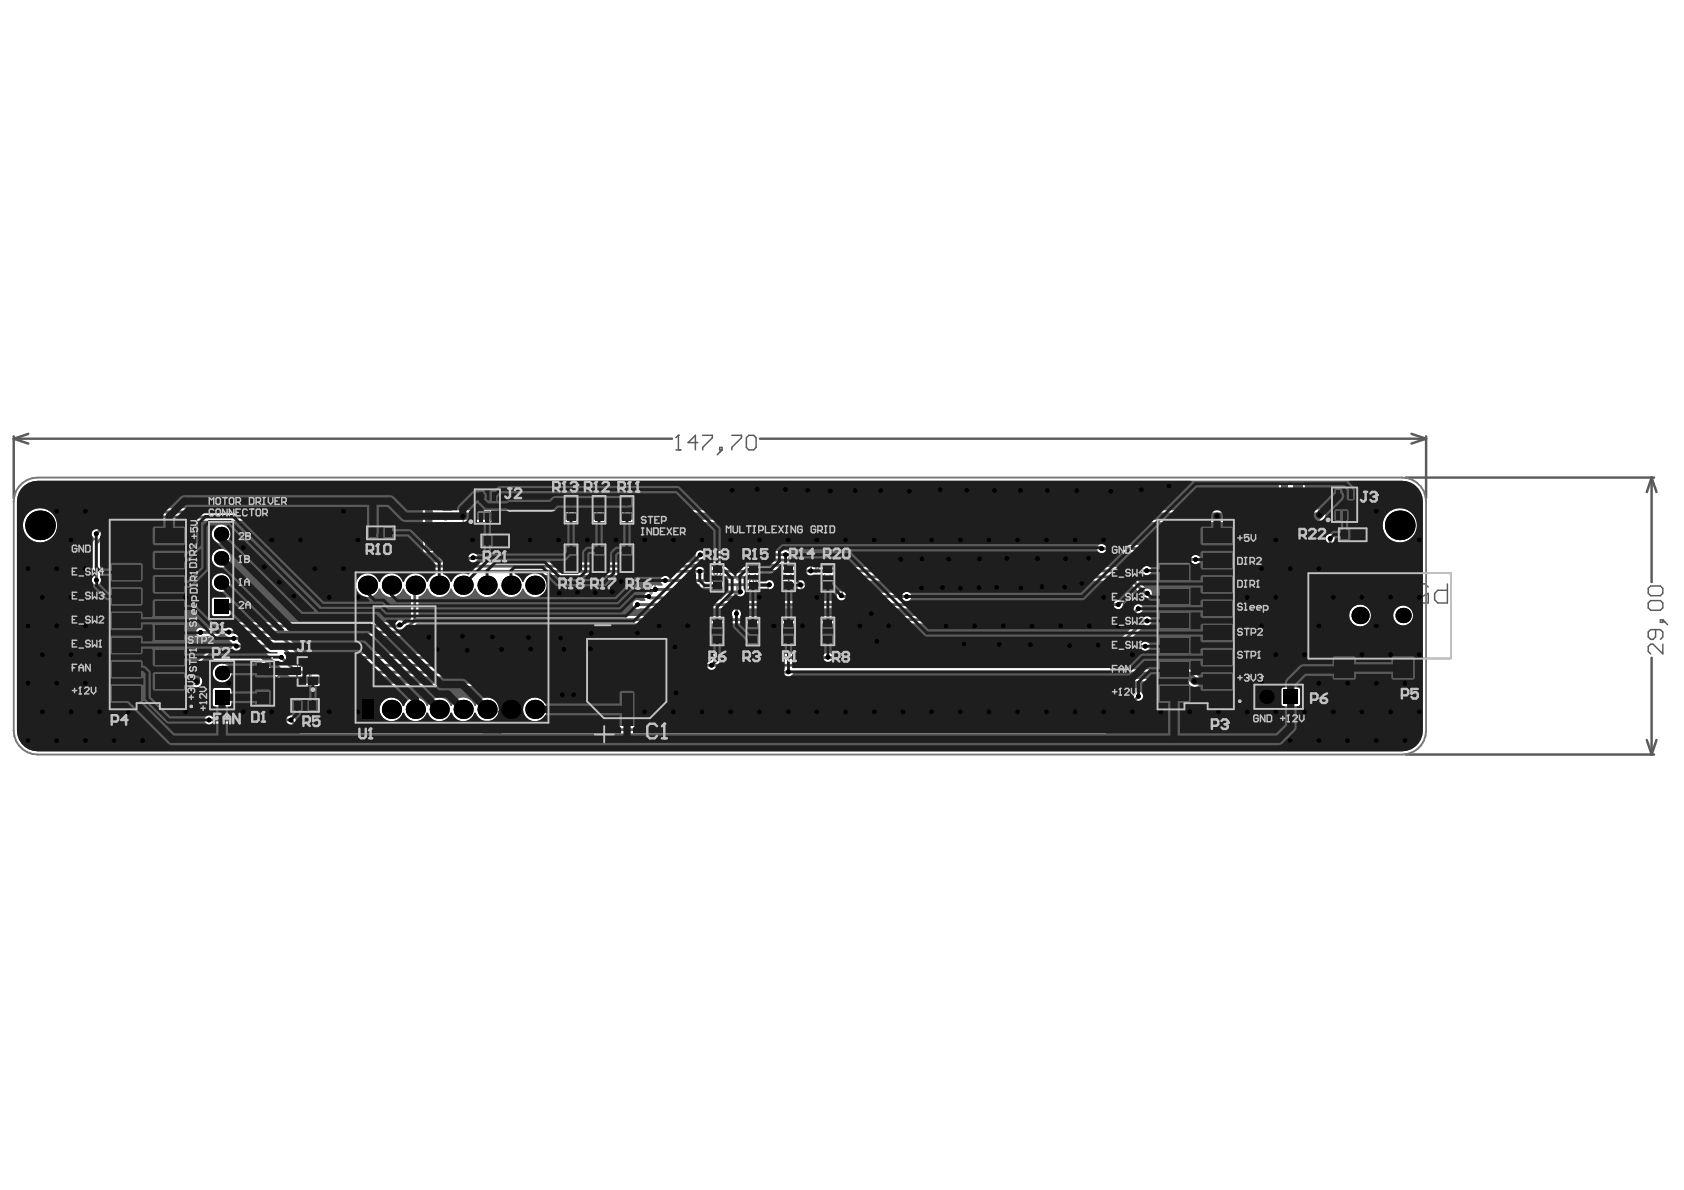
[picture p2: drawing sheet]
<svg xmlns="http://www.w3.org/2000/svg" width="297mm" height="210mm" viewBox="0 0 297 210" stroke-linecap="round" stroke-linejoin="round" font-family="sans-serif">
<g fill="none" stroke="#5a5a5a" stroke-width=".18">
<path d="M19.4 91.7v33.3h13.4v-33.3h-13.4M64.8 92.9h4.7v2.2h-4.7zM74.3 86.4h7.4v9.9h-7.4zM84.1 88.2h3.8v2.3h-3.8zM85 94.3h4.7v2.2h-4.7zM99.7 87.5h2.1v4.8h-2.1zM99.7 96.1h2.1v4.7h-2.1zM104.6 96.1h2.1v4.7h-2.1zM104.6 87.6h2.1v4.7h-2.1zM109.5 96.1h2.1v4.7h-2.1zM109.5 87.6h2.2v4.7h-2.2zM125.4 99.6h2.2v4.7h-2.2z"/>
<path d="M131.8 99.5h2.1v4.7h-2.1zM138 99.5h2.2v4.7h-2.2zM145 99.6h2.1v4.7h-2.1zM204.2 91.7v33.3h13.4v-33.2h-13.4M225.2 86.3h7.4v9.9h-7.4zM235.3 87.9h3.8v2.3h-3.8zM236.2 93.3h4.8v2.1h-4.8zM44.8 118.1h3.1v4.9h-3.1zM52.5 115.9h2.4v5.1h-2.4zM125.4 109h2.2v4.7h-2.2zM131.7 109.1h2.2v4.7h-2.2zM138 109h2.2v4.7h-2.2z"/>
<path d="M145 109h2.1v4.7h-2.1zM230.8 101.1h25.1v15h-25.1zM51.5 123.4h4.7v2.1h-4.7z"/>
</g>
<path d="M103.6 112.7h14v11.1l-2.9 2.9h-8.2l-2.9-3z" fill="none" stroke="#5a5a5a" stroke-width=".34"/>
<path d="M44.8 118.1h3.1v.7h-3.1z" fill-rule="evenodd" fill="#5a5a5a"/>
<g fill="none" stroke="#5a5a5a" stroke-width=".18">
<path d="M100.2 90.2h.1M100.2 90.2l.2 .2M100.2 90.2h1.2M100.6 88.7h.1M100.6 88.7l-.4 .2v.4l.2 .2M100.6 88.7l.2 .2M100.8 88.9l.2-.2 .4 .2v.4l-.2 .2M100.8 88.9v.2M101 91.6v-.6l-.2-.2h-.4l-.2 .2v.6h1.2M101.4 90.8l-.4 .4M101.4 90v.4M110.1 90.3h.1"/>
<path d="M110.1 89.3h.1M110.1 90.3h1.1M110.1 90.3l.2 .2M110.1 89.3h1.1M110.1 89.3l.2 .2M110.8 91.6v-.5l-.2-.2h-.3l-.2 .2v.5h1.1M111.2 90.9l-.4 .4M111.2 89.1v.4M111.2 90.1v.4M125.9 102.3h.1M125.9 111.1l.6 .8M125.9 102.3l.2 .2"/>
<path d="M125.9 102.3h1.2M126.5 100.7v.6l-.2 .2-.4-.2v-.4l.2-.2h.8l.2 .2v.4l-.2 .2M126.5 111.3l.4-.2 .2 .2v.4l-.2 .2h-.4zM126.7 113.1v-.6l-.2-.2h-.4l-.2 .2v.6h1.2M126.7 103.6v-.5l-.2-.2h-.4l-.2 .2v.5h1.2M127.1 112.3l-.4 .4M127.1 102.1v.4M127.1 102.9l-.4 .3"/>
</g>
<path d="M78.2 88.9h1.4l.3 .2v.6l-.3 .3h-1.4M78.4 90.5l-.2 .3v.6l.2 .3h.3l1.2-1.2v1.2" fill="none" stroke="#5a5a5a" stroke-width=".25"/>
<path d="M208.9 95.4l-.4 .4v.8l.4 .5h.4M210.2 92.8v1.3l-.5 .4h-.8l-.4-.4v-1.3h2.5" fill="none" stroke="#5a5a5a" stroke-width=".34"/>
<circle cx="209.3" cy="97.1" r=".17" fill="#5a5a5a"/>
<path d="M25.3 92.8v1.3l-.4 .4h-.8l-.5-.4v-1.3h2.6M26.2 96.6h-2.6l1.3-1.2v1.6M209.7 96.6l-.4 .5M209.7 96.2v.4M210.6 95.4l.4 .4v.8l-.4 .5h-.4l-.5-.5" fill="none" stroke="#5a5a5a" stroke-width=".34"/>
<g fill="none" stroke="#5a5a5a" stroke-width=".25">
<path d="M83.5 89.7v1.2M83.5 90.3h2.8l.6 .6v.5l-.6 .6M86.9 86.4v2.2l-2.2-2.2h-.6l-.6 .5v1.1l.6 .6M229.1 88.8h1.4l.3 .2v.6l-.3 .3h-1.4M229.4 90.4l-.3 .3v.6l.3 .3h.3M229.7 91.6h.1M229.9 91.3l-.2 .3M229.9 91v.3M230.5 90.4l.3 .3v.6l-.3 .3h-.3l-.3-.3M234.7 89.4v1.1M234.7 90h2.9l.5 .5v.6l-.5 .6M235.9 86h.1"/>
<path d="M235.9 86h-.6l-.6 .6v1.1l.6 .6M235.9 86l.5 .6M236.4 86.6l.6-.6h.6l.5 .6v1.1l-.5 .6M236.4 86.6v.6M45.8 117.5h3.3v1.7l-.5 .6h-2.3l-.5-.6zM51.8 118.1h1.1M52.3 118.1v3.4M56.3 118.7l-.6-.6h-.6l-.5 .6v2.8M251.9 103.6l-.5-.6h-1.2l-.5 .6v1.1l.5 .5h.6l1.1-.5v1.7h-2.2M255.3 103v3.4h-1.7l-.5-.6v-1.1l.5-.6h1.7M45.8 120.9v1.1M45.8 121.5h3.3"/>
<path d="M48.6 120.9l.5 .6M49.1 121.5h.1M52.3 121.5h.1M52.9 120.9l-.6 .6M54 121.5h1.1M85.3 125.6h.1M85.3 127.2h2.8l.5 .6v1.1l-.5 .6h-2.8M85.3 125.6h3.3M85.3 125.6l.5 .5M88.6 125v1.1M108 121h.1M108 121h1.7"/>
<path d="M108 121l.3 .3M108.3 121.8l-.3 .3v.6l.3 .3h1.1l.3-.3v-.6l-.3-.3M109.7 120.7v.6"/>
</g>
<g fill="none" stroke="#5a5a5a" stroke-width=".18">
<path d="M65.9 93.5l.2-.2h.4l.2 .2v.8l-.2 .2h-.4l-.2-.2zM67.3 93.3h.4M67.5 94.5h.1M67.5 93.3v1.2M67.7 94.3l-.2 .2M68.1 93.3l.4 .4M68.9 93.3v1.2h-.6l-.2-.2v-.4l.2-.2h.6M86.3 94.8h.4M86.5 96h.1M86.5 94.8v1.2M86.7 95.8l-.2 .2M87.1 94.8h.8l-.8 .8 .2 .4h.4l.2-.2"/>
<path d="M88.3 94.8l.4 .4M89.1 94.8v1.2h-.6l-.2-.2v-.4l.2-.2h.6M100.2 98.8h.1M100.2 98.8l.2 .2M100.2 98.8h1.2M100.8 97.4l-.2-.2-.4 .2v.4l.2 .2 .4-.2M100.8 97.4l.2-.2 .4 .2v.4l-.2 .2-.4-.2M100.8 97.4v.4M101.4 99.4l-.4 .4M101.4 98.6v.4M105.1 90.3h.1M105.1 98.8h.1"/>
<path d="M105.1 98v-.8h.2l.8 .8h.2M105.1 98.8h1.2M105.1 90.3l.2 .2M105.1 90.3h1.2M105.1 98.8l.2 .2M105.9 91.6v-.6l-.2-.2h-.4l-.2 .2v.6h1.2M106.3 88.7v.8l-.8-.8-.4 .2v.4l.2 .2M106.3 90.8l-.4 .4M106.3 90.1v.4M106.3 98.6v.4M106.3 99.4l-.4 .4M110 98.8h.1"/>
<path d="M110 98.8l.2 .2M110 98.8h1.2M110 97.2l.6 .8M110.6 97.4l.4-.2 .2 .2v.4l-.2 .2h-.4zM111.2 99.4l-.4 .4M111.2 98.6v.4M237.2 93.7h.8l-.8 .8 .2 .4h.4l.2-.2M238.4 93.7h.7l-.7 .8 .1 .4h.4l.2-.2M239.5 93.7l.4 .4M240.3 93.7v1.2h-.6l-.2-.2v-.4l.2-.2h.6M101 100.2v-.6l-.2-.2h-.4l-.2 .2v.6h1.2M105.9 100.2v-.6l-.2-.2h-.4l-.2 .2v.6h1.2"/>
<path d="M110.8 100.2v-.6l-.2-.2h-.4l-.2 .2v.6h1.2M132.2 100.1h1.2v.6l-.2 .2h-.4l-.2-.2v-.6M132.2 101.3v.4M132.2 101.5h1.2M132.4 102.3l-.2 .2v.4l.2 .2h.4l.2-.2-.2-.6h.6v.8M132.6 100.5l-.4 .4M132.7 111.2h.1M132.7 111.2l-.4 .2v.4l.2 .1M132.7 111.2l.2 .2M132.9 111.4l.2-.2 .3 .2v.4l-.1 .1M132.9 111.4v.2M133.1 113.1v-.6l-.2-.2h-.4l-.2 .2v.6h1.1"/>
<path d="M133.2 101.3l.2 .2M133.4 101.5h.1M133.4 112.3l-.3 .4M138.5 100.1h1.2v.6l-.2 .2h-.4l-.2-.2v-.6M138.5 101.5h1.2M138.5 101.3v.4M138.5 102.9h1.2l-.6-.6v.8M138.6 111.7h.1M138.6 111.7l.2 .2M138.6 111.7h1.1M138.9 100.5l-.4 .4M139.3 113.1v-.6l-.1-.2h-.4l-.2 .2v.6h1.1"/>
<path d="M139.5 101.3l.2 .2M139.7 101.5h.1M139.7 112.3l-.4 .4M139.7 111.5v.4M145.4 100.2h1.2v.6l-.2 .2h-.4l-.2-.2v-.6M145.4 102.8l.2-.2h.8l.2 .2v.4l-.2 .2h-.8l-.2-.2zM145.8 100.6l-.4 .4M146.1 111.3l-.2-.2-.4 .2v.4l.2 .2 .4-.2M146.1 111.3l.2-.2 .4 .2v.4l-.2 .2-.4-.2M146.1 111.3v.4M146.3 113.1v-.6l-.2-.2h-.4l-.2 .2v.6h1.2M146.4 101.4l.2 .2v.4l-.2 .2h-.2l-.8-.8v.8"/>
<path d="M146.7 112.3l-.4 .4M52.1 124.7h.6l.2-.2v-.4l-.2-.2h-.6v1.2M52.5 124.7l.4 .4M54.1 123.9h-.8v.6l.4-.2 .4 .2v.4l-.2 .2h-.4l-.2-.2"/>
</g>
<g fill="none" stroke="#5a5a5a" stroke-width=".43">
<path d="M2.4 77.4l2.6 .8M2.4 77v10.9M2.4 77.4h116.1M5 76.5l-2.6 .9M134 77.4h117.5M249 76.5l2.5 .9M251.5 77v10.9M251.5 77.4l-2.5 .8M247.9 84.2h43.9M291.3 84.2l.9 2.6M291.3 84.2l-.8 2.6M291.3 84.2v18.5"/>
<path d="M291.3 116v17.1M247.9 133.1h43.9M290.5 130.5l.8 2.6M292.2 130.5l-.9 2.6"/>
</g>
<g fill="none" stroke="#5a5a5a" stroke-width=".26">
<path d="M119.2 79.4h.9M119.7 76.8h.1M119.7 76.8v2.6M119.7 76.8l-.5 .4M123.1 78.1h-1.7l1.3-1.3v2.6M123.9 76.8h1.8v.4l-1.8 1.7v.5M126.9 78.9h.5v.5h-.5zM127.4 79.4l-.9 .8M129.1 76.8h1.7v.4l-1.7 1.7v.5M131.7 77.2l.4-.4h.8l.5 .4v1.7l-.5 .5h-.8l-.4-.5zM290.7 103.8l.5-.4h1.7l.4 .4v.8l-.4 .5h-1.7l-.5-.5zM290.7 106.4l.5-.5h1.7l.4 .5v.8l-.4 .4h-1.7l-.5-.4z"/>
<path d="M292 111.1v1.2l-.4 .5h-.4l-.5-.5v-.8l.5-.4h1.7l.4 .4v.8l-.4 .5M292.9 109.3h.4v.5h-.4zM293.3 113.6v1.7l-1.7-1.7h-.4l-.5 .5v.8l.5 .4M293.3 109.3l.9 .9"/>
</g>
<path d="M3.3 85.8a4.2 4.2 0 0 1 3.3-1.6h240.7a4.2 4.2 0 0 1 4.2 4.2v40.5a4.2 4.2 0 0 1-4.2 4.2h-240.7a4.2 4.2 0 0 1-4.2-4.2v-40.5l.1-.9 .3-.9z" fill="none" stroke="#787878" stroke-width=".34"/>
<path d="M74.3 86.7h.5M74.8 86.4h-.5v9.9h.5M81.2 86.3h.5M81.7 86.3v.1M81.7 86.4v9.9h-.5M225.2 86.6h.6M225.7 86.3h-.5v9.9h.5M232.1 86.2h.5M232.6 86.2v.1M232.6 86.3v9.9h-.5" fill="none" stroke="#8c8c8c" stroke-width=".18"/>
<path d="M134.9 106.6h9.2v2.5h-9.2z" fill-rule="evenodd" fill="#8c8c8c"/>
<path d="M85.1 93.6l-.4-.5h-.8l-.5 .5v.4l1.7 1.7h-1.7M86 93.1v2.2l.4 .4h.9l.4-.4v-2.2M221.1 93.7l-.5-.5h-.8l-.4 .5v.4M221.9 93.2v2.2l.5 .4h.8l.4-.4v-2.2" fill="none" stroke="#8c8c8c" stroke-width=".43"/>
<circle cx="219.4" cy="94.1" r=".21" fill="#8c8c8c"/>
<path d="M219.4 94.1l.4 .4M219.8 94.5h.4M219.8 94.5l-.4 .4v.5l.4 .4h.8l.5-.4" fill="none" stroke="#8c8c8c" stroke-width=".43"/>
<g fill="none" stroke="#8c8c8c" stroke-width=".34">
<path d="M131.7 99.3v1.6h1.3l.4-.4v-1.2M138.9 98.8l.4-.4h.8l.4 .4v.5l-.4 .4h-.8l-.4 .4v.4l.4 .4h.8l.4-.4M141.4 99.7h1.7M143.9 98.4v2.5l1.7-2.5v2.5M149.4 98.4h.8M149.8 98.4v2.5M129.6 104.8h.8M130.4 103.1h-.4v1.7M131.7 103.1h.4l.9 .8M133 103.1v1.7M133.8 102.3v2.5h1.3l.4-.4v-.9l-.4-.4h-1.3M135.9 100.1h-1.7v-.4l.4-.4h.9l.4 .4v.8l-.4 .4h-.9"/>
<path d="M136.3 105.2h1.7M137.6 100.5h.4v.4h-.4zM139.3 103.1h.4l.8 .8M140.5 103.1v1.7M141.4 100.9v-1.6l.8-.9 .9 .9v1.6M141.4 103.5l.4-.4h.9l.4 .4v.9l-.4 .4h-.9l-.4-.4zM144.3 103.1h.9M144.8 102.7v1.7l-.5 .4M146 103.5l.4-.4h.9l.4 .4v.9l-.4 .4h-.9l-.4-.4zM147.3 100.1l-.9 .8M148.1 100.1h-1.2l-.5-.4v-.9l.5-.4h1.2v2.5M148.6 104.8v-2.5l.8 .8 .8-.8v2.5"/>
<path d="M149.4 100.9h.8"/>
</g>
<circle cx="130" cy="102.3" r=".17" fill="#8c8c8c"/>
<path d="M107.7 104.8h.8M108.1 102.3v2.5M110.2 104.4h.4v.4h-.4zM111.5 102.7l.4-.4h.8l.4 .4v1.7l-.4 .4h-.8l-.4-.4zM114 103.1l.8 1.7 .9-1.7M122 103.1h.4l.9 .8M123.3 103.1v1.7M125.8 103.9h-1.7v-.4l.4-.4h.9l.4 .4v.9l-.4 .4h-.9M126.6 103.1l.9 1.7 .8-1.7" fill="none" stroke="#8c8c8c" stroke-width=".34"/>
<circle cx="108.1" cy="102.3" r=".17" fill="#8c8c8c"/>
<path d="M108.1 102.3l.4 .4M144.8 108.6h.4v.4h-.4zM146 107.8l.4-.4h.9l.4 .4v.8l-.4 .4h-.9l-.4-.4zM148.6 106.5v2.5l1.6-2.5v2.5" fill="none" stroke="#8c8c8c" stroke-width=".34"/>
<g fill="none" stroke="#8c8c8c" stroke-width=".43">
<circle cx="74.1" cy="85.4" r=".1"/>
<circle cx="225" cy="85.3" r=".1"/>
</g>
<g fill="#5a5a5a">
<path d="M73.8 105.2a2.12 2.12 0 0 0 1.5-1.4h.2a2.1 2.1 0 0 0 2 1.5 2.1 2.1 0 0 0 2-1.5h.2a2.1 2.1 0 0 0 2 1.5 2.1 2.1 0 0 0 2-1.5h.2a2.1 2.1 0 0 0 2 1.5 2.1 2.1 0 0 0 2-1.5h.2a2.1 2.1 0 0 0 2 1.5 2.1 2.1 0 0 0 2-1.5h.2a2.09 2.09 0 0 0 3.2 1.2 2.09 2.09 0 0 0 .2-3.4v-.2h21.3v.2a.81 .81 0 0 0-.5 .7 .81 .81 0 0 0 .4 .8v.2h-.8a.84 .84 0 0 0-1 0 .84 .84 0 0 0-.3 1l-.1 .1a.87 .87 0 0 0-1 .4 .87 .87 0 0 0 .1 1.1v.1h-.9a.81 .81 0 0 0-1.1 .1 .81 .81 0 0 0 0 1.1 .81 .81 0 0 0 1.1 .1h16.4v.4l-.3 1h-55.2z"/>
<path d="M3.8 86.2a3.7 3.7 0 0 1 2.9-1.4h240.6a3.7 3.7 0 0 1 3.7 3.7v40.3a3.7 3.7 0 0 1-3.7 3.7h-240.6a3.7 3.7 0 0 1-3.7-3.7v-40.3l.1-.9 .3-.7zM74.8 85.3l-.1 .3-.1 1.6v8.3l.1 1.7 .3 .3h1.2l.4-.3 .1-5.1h148.8l.1 4.9 .1 .2 .3 .2h1.2l.3-.3 .1-5h4.9a1.17 1.17 0 0 0 1.3-1.1 1.17 1.17 0 0 0-1-1.2l-.7 .2h-4.5v-.9l.1-.1 2.1 .1 .3-.2v-3.5l-.3-.3h-1.7l-.5 .2-.4-.2h-1.2l-.3 .1-.1 .3-.1 4.5h-148.8v-.8l.3-.1 1.8 .1 .4-.2v-3.5l-.4-.3h-1.6l-.5 .2-.5-.2h-1.2zM243.9 92.7a3 3 0 0 0 6 0 3 3 0 0 0-6 0zM4 92.7a3 3 0 0 0 6.1 0 3 3 0 0 0-6.1 0zM37.3 94.2a1.7 1.7 0 0 0 3.4 0 1.7 1.7 0 0 0-3.4 0zM122.9 97.3a.82 .82 0 0 0 0 1.1 .82 .82 0 0 0 1.1 .1h14.1a.81 .81 0 0 0 1.1-.1 .81 .81 0 0 0 0-1.1 .81 .81 0 0 0-1.1-.1h-14.1a.79 .79 0 0 0-1.1 .1zM230.4 93.5l-.1 .3v3.3l.4 .3 1.3-.1 .3-.3-.1-3.4-.3-.2h-1.2zM79.5 93.6l-.1 .3v3.3l.4 .3 1.3-.1 .2-.3v-3.4l-.4-.2h-1.1zM228.1 93.5l-.2 .3v3.2l.2 .2 .2 .1v.4a1.62 1.62 0 0 0 1.2 1.2h4.4a1.9 1.9 0 0 0 1.4-1.4v-2a.81 .81 0 0 0-.1-1.1 .81 .81 0 0 0-1.1 0 .81 .81 0 0 0-.1 1.1v1.8l-.3 .3h-3.8v-4l-.4-.2h-1.2zM193.7 96.2a.81 .81 0 0 0 0 1.1 .81 .81 0 0 0 1.1 .1h5.5l1.7 1.7 .5 .2h7.9a.81 .81 0 0 0 1.1 0 .81 .81 0 0 0 0-1.1 .81 .81 0 0 0-1.1-.2h-7.6l-2-1.8-6-.1a.79 .79 0 0 0-1.1 .1zM37.3 98.5a1.7 1.7 0 0 0 3.4 0 1.7 1.7 0 0 0-3.4 0zM16.4 93.6a.81 .81 0 0 0 .3 1.3l.1 .2-.4 .7v6a.81 .81 0 0 0 .1 1.1 .81 .81 0 0 0 1.1 0 .81 .81 0 0 0 .1-1.1v-5.7l4.2-4.2h32.1l9.5 9.4 .1 .2a2.1 2.1 0 0 0 0 3.4 2.1 2.1 0 0 0 3.2-1.1h.2a2.1 2.1 0 0 0 2 1.5 2.1 2.1 0 0 0 2.1-1.5h.1a2.1 2.1 0 0 0 1.3 1.4v3.9l-1 1-.2-.1a.8 .8 0 0 0-.6-.6 .8 .8 0 0 0-.8 .4h-30.5l-.5 .2-.9 .9h-2.2a.81 .81 0 0 0-1 .1 .81 .81 0 0 0 0 1.1 .81 .81 0 0 0 1 .1h2.4l.5-.2 .7-.6 .2 .1a.79 .79 0 0 0 .7 .8l.1 .2a.76 .76 0 0 0 .5 .8l.1 .3-.2 .8-3.6 .1-3.3 3.1a3.6 3.6 0 0 0-.2 3 1.05 1.05 0 0 0 1.1 .7 1.05 1.05 0 0 0 .9-1.1v-1.4l2.3-2.3h7.8l4.3 4.2 .7 .3h88.9l.4-.1 .9-.7h68.2l.7 .7a1.05 1.05 0 0 0 1.5 0 1.05 1.05 0 0 0 0-1.5l-1-1-.7-.3h-13.8l-.1-.2 3.2-3.3h2.5a.81 .81 0 0 0 1.1-.1 .81 .81 0 0 0 0-1.1 .81 .81 0 0 0-1.1-.1h-2.4l-.1-.2 3-2.9a.84 .84 0 0 0 1.1-.8 .84 .84 0 0 0-1.3-.5l-.5 .1-6.3 6.3h-48.4a.82 .82 0 0 0-1.1 0h-91.9l-3-2.9 .1-.2h20.4l.4-.2 2-2h125.3l.5-.2 1.6-1.6a.81 .81 0 0 0 .7-.9 .81 .81 0 0 0-.8-.7 .81 .81 0 0 0-.8 .6l-1.4 1.5h-67.8l-.2-.8v-.6h66.2a.81 .81 0 0 0 1.1-.1 .81 .81 0 0 0 0-1.1 .81 .81 0 0 0-1.1-.1h-36.2v-.1a.86 .86 0 0 0 0-1.2 .86 .86 0 0 0-1.1-.1h-10.5a.81 .81 0 0 0-1.2-.1 .81 .81 0 0 0 .2 1.3l-.1 .2h-20.1l-.1-.2 .7-.7h1.7a.8 .8 0 0 0 1-.1 .8 .8 0 0 0 .2-1l.1-.2h3.8a.8 .8 0 0 0 1.1-.1 .8 .8 0 0 0 .1-1l.1-.2h3.1l.8 .8a.81 .81 0 0 0 1.2 .6 .81 .81 0 0 0 .2-1.3l.1-.2h57l2.7 2.7a.88 .88 0 0 0 1.1 .3 .88 .88 0 0 0 .4-1.1 .79 .79 0 0 0-.9-.4l-2.3-2.3v-.2h2a.82 .82 0 0 0 1-.3 .82 .82 0 0 0-.1-1.1 .82 .82 0 0 0-1.1 0h-58.2a.75 .75 0 0 0-1 0h-.7l-.8-.8-.5-.1h-18.1l-.4 .1h-38v-.2a.81 .81 0 0 0 0-1.2 .81 .81 0 0 0-1.2 0h-4.1v-.4l.2-.1 .1-.2v-3.2l-.1-.3-.3-.1h-1.2l-.4 .2v3.4l.1 .2 .2 .1a1.35 1.35 0 0 0 .8 1.6l-.1 .2h-13.5l-9.4-9.4-.4-.1h-33.9l-.4 .1-3.6 3.6zM37.3 102.8a1.7 1.7 0 0 0 3.4 0 1.7 1.7 0 0 0-3.4 0zM238 108.6a1.92 1.92 0 0 0 3.8 0 1.92 1.92 0 0 0-3.8 0zM245.7 108.6a1.75 1.75 0 0 0 3.5 0 1.75 1.75 0 0 0-3.5 0zM37.5 105.5l-.2 .3v2.5l.2 .3 .2 .1h2.6l.2-.1 .2-.3v-2.5l-.2-.3-.2-.1h-2.6zM37.5 118.7a1.66 1.66 0 0 0 3.3 0 1.66 1.66 0 0 0-3.3 0zM67.6 123.7a2.09 2.09 0 0 0 .4 3.2 2.09 2.09 0 0 0 3.1-1.2h.1a2.1 2.1 0 0 0 2.1 1.5 2.1 2.1 0 0 0 2-1.5h.2a2.1 2.1 0 0 0 2 1.5 2.1 2.1 0 0 0 2-1.5h.2a2.1 2.1 0 0 0 2 1.5 2.1 2.1 0 0 0 2-1.5h.2a2.09 2.09 0 0 0 3.2 1.1 2.09 2.09 0 0 0 0-3.4 2.09 2.09 0 0 0-3.2 1.1h-.2a2.1 2.1 0 0 0-2-1.5 2.1 2.1 0 0 0-2 1.5h-.2a2.1 2.1 0 0 0-2-1.5 2.1 2.1 0 0 0-2 1.5h-.2a2.1 2.1 0 0 0-2-1.5 2.1 2.1 0 0 0-2.1 1.5h-.1a2.1 2.1 0 0 0-3.5-.8zM226.1 121.4l-.1 .2v2.6l.1 .2 .3 .2h2.5l.3-.2 .1-.2v-2.6l-.1-.2-.3-.2h-2.5zM37.6 121.4l-.1 .3v2.6l.1 .2 .3 .1h2.5l.3-.1 .1-.2v-2.6l-.1-.3-.3-.1h-2.5zM92.3 125.1a2.09 2.09 0 0 0 4.1 0 2.09 2.09 0 0 0-4.1 0zM36.3 126.4a.81 .81 0 0 0-.1 1.1 .81 .81 0 0 0 1.1 .2h13.5l.4 .1 1.4 1.4 .4 .2h141.9l.5-.2 5.6-5.6a.81 .81 0 0 0 .6-.8 .81 .81 0 0 0-.7-.8 .81 .81 0 0 0-.9 .7l-5.4 5.4h-141.3l-1.2-1.2a.79 .79 0 0 0-1.3-.6h-13.5a.79 .79 0 0 0-1 .1z"/>
</g>
<g fill="none" stroke="#5a5a5a" stroke-width=".51">
<path d="M17 94.2l3.8-3.9h33.9l9.5 9.6h58.1l.1-.2h18.1l1 1 60.8-.1M78 95.5v2.5l.5 .5h4.9M123.5 97.9h.1M123.5 97.9h15.1M194.3 96.8h6.3l1.9 1.9h8.4M210.9 98.7h.1M234.6 95v2.5l-.7 .7h-4.4l-.6-.5v-2.3M17 102.3v-6.5l4.6-4.6h32.7l9.6 9.6h76.4l1 1h57.8l2.9 2.8h.4M41.7 114h8l3.4 3.3h142.3l3.3-3.3h3.3M49.6 115.9l2.7 2.7 86.8-.1M70.5 110.2v-.1l-.3 .3h-30.8l-1.2 1.1h-2.8M73.3 103.2l-.1 .1v6.1l-2.1 2.1h-30.7"/>
<path d="M112.4 106.6h84.8M117.3 102.4h10.3l.5-.6h11.8l1.3 1.4M129.9 106.6v1.6M130.6 104.4h-2.5l-1 1.1h-12.4l-.3-.3M135.7 103.1h-7.6l-.8 .9h-11.7M148.4 105.1l.1 .1h11.4M200.8 107.4l-2 1.9h-125.5M202.3 109.5h-.5l-6.5 6.5h-141.9l-3.4-3.4h-8.8M200.8 122.8l-5.9 5.9h-141.9l-1.7-1.7h-14.4"/>
</g>
<path d="M226.6 87.1v8.3M232.8 90.8l-.3 .2h-156.8l-.1-3.8v8.3M210.7 120.1l-1-1h-69.2l-.8 .9h-88.9l-4.6-4.6h-8.6l-3 3v1.8" fill="none" stroke="#5a5a5a" stroke-width="1.3"/>
<g fill="#000">
<circle cx="7.1" cy="92.7" r="2.61"/>
<circle cx="10" cy="90.2" r=".42"/>
<circle cx="12.5" cy="95.2" r=".42"/>
<circle cx="15.1" cy="90.2" r=".42"/>
<circle cx="17" cy="94.2" r=".42"/>
<circle cx="39" cy="94.2" r="1.27"/>
<circle cx="39" cy="98.5" r="1.27"/>
<circle cx="42.9" cy="96.6" r=".42"/>
<circle cx="46.6" cy="100" r=".42"/>
<circle cx="47.9" cy="95.2" r=".42"/>
<circle cx="53" cy="95.2" r=".42"/>
<circle cx="60.6" cy="90.2" r=".42"/>
<circle cx="63.1" cy="95.2" r=".42"/>
<circle cx="81.6" cy="91" r=".42"/>
<circle cx="83.4" cy="95.2" r=".42"/>
<circle cx="83.4" cy="98.4" r=".42"/>
<circle cx="93.5" cy="95.2" r=".42"/>
<circle cx="98.5" cy="95.2" r=".42"/>
<circle cx="103.6" cy="95.2" r=".42"/>
<circle cx="108.7" cy="95.2" r=".42"/>
<circle cx="113.7" cy="95.2" r=".42"/>
<circle cx="118.8" cy="95.2" r=".42"/>
<circle cx="123.5" cy="97.9" r=".42"/>
<circle cx="123.8" cy="95.2" r=".42"/>
<circle cx="128.9" cy="95.2" r=".42"/>
<circle cx="129.2" cy="86.4" r=".42"/>
<circle cx="133.6" cy="86.3" r=".42"/>
<circle cx="134" cy="95.2" r=".42"/>
<circle cx="138.5" cy="86.3" r=".42"/>
<circle cx="138.6" cy="97.9" r=".42"/>
<circle cx="139" cy="95.2" r=".42"/>
<circle cx="142.5" cy="86.4" r=".42"/>
<circle cx="144.1" cy="95.2" r=".42"/>
<circle cx="146.4" cy="86.6" r=".42"/>
<circle cx="149.1" cy="95.2" r=".42"/>
<circle cx="150.8" cy="86.5" r=".42"/>
<circle cx="154.2" cy="95.2" r=".42"/>
<circle cx="155.3" cy="86.5" r=".42"/>
<circle cx="158.9" cy="98.6" r=".42"/>
<circle cx="159.3" cy="95.2" r=".42"/>
<circle cx="160.4" cy="86.7" r=".42"/>
<circle cx="162.6" cy="98.6" r=".42"/>
<circle cx="164.3" cy="95.2" r=".42"/>
<circle cx="165.8" cy="86.4" r=".42"/>
<circle cx="167.3" cy="98.6" r=".42"/>
<circle cx="169.4" cy="95.2" r=".42"/>
<circle cx="170.5" cy="86.4" r=".42"/>
<circle cx="172.8" cy="98.6" r=".42"/>
<circle cx="174.4" cy="95.2" r=".42"/>
<circle cx="175.4" cy="86.5" r=".42"/>
<circle cx="177.6" cy="98.5" r=".42"/>
<circle cx="179.5" cy="95.2" r=".42"/>
<circle cx="180" cy="86.5" r=".42"/>
<circle cx="183" cy="98.5" r=".42"/>
<circle cx="184.6" cy="95.2" r=".42"/>
<circle cx="184.7" cy="86.5" r=".42"/>
<circle cx="188" cy="98.6" r=".42"/>
<circle cx="189.6" cy="95.2" r=".42"/>
<circle cx="189.9" cy="86.5" r=".42"/>
<circle cx="192" cy="98.4" r=".42"/>
<circle cx="194.3" cy="96.8" r=".42"/>
<circle cx="194.7" cy="95.2" r=".42"/>
<circle cx="195.9" cy="86.7" r=".42"/>
<circle cx="201.3" cy="86.4" r=".42"/>
<circle cx="206.2" cy="85.7" r=".42"/>
<circle cx="210.9" cy="98.7" r=".42"/>
<circle cx="214.7" cy="91" r=".42"/>
<circle cx="225" cy="95.2" r=".42"/>
<circle cx="232.8" cy="90.8" r=".42"/>
<circle cx="234.6" cy="95" r=".42"/>
<circle cx="242.8" cy="90.2" r=".42"/>
<circle cx="246.9" cy="92.7" r="2.61"/>
<circle cx="250.3" cy="95.2" r=".42"/>
<circle cx="4.9" cy="100.3" r=".42"/>
<circle cx="4.9" cy="110.4" r=".42"/>
<circle cx="7.5" cy="115.5" r=".42"/>
<circle cx="7.5" cy="105.4" r=".42"/>
<circle cx="10" cy="100.3" r=".42"/>
<circle cx="10" cy="110.4" r=".42"/>
<circle cx="12.5" cy="115.5" r=".42"/>
<circle cx="12.5" cy="105.4" r=".42"/>
<circle cx="15.1" cy="100.3" r=".42"/>
<circle cx="15.1" cy="110.4" r=".42"/>
<circle cx="17" cy="102.3" r=".42"/>
<circle cx="17.6" cy="115.5" r=".42"/>
<circle cx="32.8" cy="105.4" r=".42"/>
<circle cx="35.4" cy="111.5" r=".42"/>
<circle cx="39" cy="102.8" r="1.27"/>
<circle cx="39.2" cy="118.7" r="1.27"/>
<circle cx="40.4" cy="111.5" r=".42"/>
<circle cx="41.2" cy="112.6" r=".42"/>
<circle cx="41.7" cy="114" r=".42"/>
<circle cx="49.3" cy="102.7" r=".42"/>
<circle cx="49.6" cy="115.9" r=".42"/>
<circle cx="51.8" cy="105.1" r=".42"/>
<circle cx="55.5" cy="100.3" r=".42"/>
<circle cx="58.1" cy="105.4" r=".42"/>
<circle cx="60.6" cy="100.3" r=".42"/>
<circle cx="63.1" cy="105.4" r=".42"/>
<circle cx="64.8" cy="103.2" r="1.69"/>
<circle cx="69" cy="103.2" r="1.69"/>
<circle cx="70.5" cy="110.2" r=".42"/>
<circle cx="73.3" cy="103.2" r="1.69"/>
<circle cx="75.7" cy="112.4" r=".42"/>
<circle cx="77.1" cy="114.6" r=".42"/>
<circle cx="77.5" cy="103.2" r="1.69"/>
<circle cx="81.6" cy="112.2" r=".42"/>
<circle cx="81.7" cy="103.2" r="1.69"/>
<circle cx="82.4" cy="114.7" r=".42"/>
<circle cx="85.9" cy="103.2" r="1.69"/>
<circle cx="86.8" cy="112.4" r=".42"/>
<circle cx="88.5" cy="114.6" r=".42"/>
<circle cx="90.1" cy="103.2" r="1.69"/>
<circle cx="93.2" cy="112.5" r=".42"/>
<circle cx="93.6" cy="114.5" r=".42"/>
<circle cx="94.3" cy="103.2" r="1.69"/>
<circle cx="98.6" cy="104.6" r=".42"/>
<circle cx="98.9" cy="112.5" r=".42"/>
<circle cx="99.5" cy="114.5" r=".42"/>
<circle cx="101.9" cy="104.5" r=".42"/>
<circle cx="104.1" cy="114.4" r=".42"/>
<circle cx="104.3" cy="111.7" r=".42"/>
<circle cx="105" cy="104.5" r=".42"/>
<circle cx="108" cy="104.4" r=".42"/>
<circle cx="109.6" cy="102.6" r=".42"/>
<circle cx="112.4" cy="106.6" r=".42"/>
<circle cx="112.4" cy="111.7" r=".42"/>
<circle cx="114.4" cy="105.2" r=".42"/>
<circle cx="115.6" cy="104" r=".42"/>
<circle cx="116.3" cy="110.4" r=".42"/>
<circle cx="117.3" cy="102.4" r=".42"/>
<circle cx="119.1" cy="114.1" r=".42"/>
<circle cx="121.3" cy="110.4" r=".42"/>
<circle cx="123.4" cy="100.8" r=".42"/>
<circle cx="125.5" cy="117.3" r=".42"/>
<circle cx="129.9" cy="108.2" r=".42"/>
<circle cx="130.6" cy="104.4" r=".42"/>
<circle cx="134" cy="105.4" r=".42"/>
<circle cx="135.7" cy="103.1" r=".42"/>
<circle cx="136.5" cy="110.4" r=".42"/>
<circle cx="139.1" cy="118.5" r=".42"/>
<circle cx="141.2" cy="103.2" r=".42"/>
<circle cx="141.6" cy="110.4" r=".42"/>
<circle cx="143" cy="100.7" r=".42"/>
<circle cx="144.1" cy="105.4" r=".42"/>
<circle cx="146" cy="115.9" r=".42"/>
<circle cx="148.4" cy="105.1" r=".42"/>
<circle cx="151.7" cy="110.4" r=".42"/>
<circle cx="153.7" cy="108.2" r=".42"/>
<circle cx="154.7" cy="113.1" r=".42"/>
<circle cx="156.7" cy="110.4" r=".42"/>
<circle cx="159.9" cy="105.2" r=".42"/>
<circle cx="162.5" cy="103.7" r=".42"/>
<circle cx="166.2" cy="103.6" r=".42"/>
<circle cx="166.9" cy="110.4" r=".42"/>
<circle cx="169.4" cy="103.7" r=".42"/>
<circle cx="170" cy="113.6" r=".42"/>
<circle cx="171.9" cy="110.4" r=".42"/>
<circle cx="172.7" cy="103.7" r=".42"/>
<circle cx="175.8" cy="103.6" r=".42"/>
<circle cx="176.3" cy="113.7" r=".42"/>
<circle cx="177" cy="110.4" r=".42"/>
<circle cx="180.1" cy="103.7" r=".42"/>
<circle cx="181.7" cy="113.7" r=".42"/>
<circle cx="182" cy="110.4" r=".42"/>
<circle cx="183.8" cy="103.5" r=".42"/>
<circle cx="187.1" cy="110.4" r=".42"/>
<circle cx="187.8" cy="103.6" r=".42"/>
<circle cx="188.7" cy="113.9" r=".42"/>
<circle cx="190.8" cy="102.9" r=".42"/>
<circle cx="192.2" cy="110.4" r=".42"/>
<circle cx="193.7" cy="113.8" r=".42"/>
<circle cx="194.7" cy="105.4" r=".42"/>
<circle cx="197.2" cy="110.4" r=".42"/>
<circle cx="197.2" cy="106.6" r=".42"/>
<circle cx="199.7" cy="115.5" r=".42"/>
<circle cx="200.8" cy="107.4" r=".42"/>
<circle cx="202" cy="114" r=".42"/>
<circle cx="202.3" cy="100.6" r=".42"/>
<circle cx="202.3" cy="109.5" r=".42"/>
<circle cx="202.4" cy="104.6" r=".42"/>
<circle cx="220" cy="105.4" r=".42"/>
<circle cx="222.5" cy="100.3" r=".42"/>
<circle cx="222.5" cy="110.4" r=".42"/>
<circle cx="225" cy="115.5" r=".42"/>
<circle cx="225" cy="105.4" r=".42"/>
<circle cx="227.6" cy="100.3" r=".42"/>
<circle cx="230.1" cy="115.5" r=".42"/>
<circle cx="232.6" cy="100.3" r=".42"/>
<circle cx="232.6" cy="110.4" r=".42"/>
<circle cx="235.2" cy="105.4" r=".42"/>
<circle cx="239.9" cy="108.6" r="1.52"/>
<circle cx="240.2" cy="115.5" r=".42"/>
<circle cx="240.2" cy="105.4" r=".42"/>
<circle cx="242.8" cy="110.4" r=".42"/>
<circle cx="245.3" cy="115.5" r=".42"/>
<circle cx="245.3" cy="105.4" r=".42"/>
<circle cx="247.5" cy="108.6" r="1.35"/>
<circle cx="250.3" cy="115.5" r=".42"/>
<circle cx="250.3" cy="105.4" r=".42"/>
<circle cx="4.9" cy="120.5" r=".42"/>
<circle cx="4.9" cy="130.6" r=".42"/>
<circle cx="7.5" cy="125.6" r=".42"/>
<circle cx="10" cy="120.5" r=".42"/>
<circle cx="10" cy="130.6" r=".42"/>
<circle cx="12.5" cy="125.6" r=".42"/>
<circle cx="15.1" cy="120.5" r=".42"/>
<circle cx="15.1" cy="130.6" r=".42"/>
<circle cx="17.6" cy="125.6" r=".42"/>
<circle cx="20.1" cy="130.6" r=".42"/>
<circle cx="22.6" cy="125.6" r=".42"/>
<circle cx="25.2" cy="130.6" r=".42"/>
<circle cx="32.8" cy="125.6" r=".42"/>
<circle cx="34.6" cy="120.2" r=".42"/>
<circle cx="36.9" cy="127" r=".42"/>
<circle cx="40.4" cy="120.5" r=".42"/>
<circle cx="42.9" cy="125.6" r=".42"/>
<circle cx="47.9" cy="125.6" r=".42"/>
<circle cx="51.3" cy="127" r=".42"/>
<circle cx="58.1" cy="125.6" r=".42"/>
<circle cx="63.1" cy="125.6" r=".42"/>
<circle cx="69" cy="125.1" r="1.69"/>
<circle cx="73.3" cy="125.1" r="1.69"/>
<circle cx="77.5" cy="125.1" r="1.69"/>
<circle cx="81.7" cy="125.1" r="1.69"/>
<circle cx="85.9" cy="125.1" r="1.69"/>
<circle cx="90.1" cy="125.1" r="1.69"/>
<circle cx="94.3" cy="125.1" r="1.69"/>
<circle cx="99.2" cy="122.6" r=".42"/>
<circle cx="101.2" cy="122.5" r=".42"/>
<circle cx="113.7" cy="125.6" r=".42"/>
<circle cx="118.8" cy="125.6" r=".42"/>
<circle cx="119.3" cy="122.2" r=".42"/>
<circle cx="123.8" cy="125.6" r=".42"/>
<circle cx="128.9" cy="125.6" r=".42"/>
<circle cx="134" cy="125.6" r=".42"/>
<circle cx="139" cy="125.6" r=".42"/>
<circle cx="144.1" cy="125.6" r=".42"/>
<circle cx="149.1" cy="125.6" r=".42"/>
<circle cx="154.2" cy="125.6" r=".42"/>
<circle cx="159.3" cy="125.6" r=".42"/>
<circle cx="164.3" cy="125.6" r=".42"/>
<circle cx="169.4" cy="125.6" r=".42"/>
<circle cx="174.4" cy="125.6" r=".42"/>
<circle cx="179.5" cy="125.6" r=".42"/>
<circle cx="184.6" cy="125.6" r=".42"/>
<circle cx="189.6" cy="125.6" r=".42"/>
<circle cx="194.7" cy="125.6" r=".42"/>
<circle cx="199.7" cy="125.6" r=".42"/>
<circle cx="200.8" cy="122.8" r=".42"/>
<circle cx="204.8" cy="125.6" r=".42"/>
<circle cx="209.9" cy="125.6" r=".42"/>
<circle cx="210.7" cy="120.1" r=".42"/>
<circle cx="214.9" cy="125.6" r=".42"/>
<circle cx="220" cy="125.6" r=".42"/>
<circle cx="222.5" cy="120.5" r=".42"/>
<circle cx="223.4" cy="122.9" r="1.27"/>
<circle cx="225" cy="125.6" r=".42"/>
<circle cx="227.6" cy="130.6" r=".42"/>
<circle cx="230.1" cy="125.6" r=".42"/>
<circle cx="232.6" cy="120.5" r=".42"/>
<circle cx="232.6" cy="130.6" r=".42"/>
<circle cx="235.2" cy="125.6" r=".42"/>
<circle cx="237.7" cy="120.5" r=".42"/>
<circle cx="237.7" cy="130.6" r=".42"/>
<circle cx="240.2" cy="125.6" r=".42"/>
<circle cx="242.8" cy="120.5" r=".42"/>
<circle cx="242.8" cy="130.6" r=".42"/>
<circle cx="245.3" cy="125.6" r=".42"/>
<circle cx="247.8" cy="120.5" r=".42"/>
<circle cx="247.8" cy="130.6" r=".42"/>
<circle cx="250.3" cy="125.6" r=".42"/>
</g>
<g fill="#000">
<path d="M37.7 105.8h2.6v2.5h-2.6z" fill-rule="evenodd"/>
<path d="M37.9 121.7h2.5v2.6h-2.5z" fill-rule="evenodd"/>
<path d="M63.8 123.4h2v3.4h-2z" fill-rule="evenodd"/>
<path d="M226.4 121.6h2.5v2.6h-2.5z" fill-rule="evenodd"/>
</g>
<g fill="#5a5a5a">
<path d="M75 85.6h1.2v3.2h-1.2z" fill-rule="evenodd"/>
<path d="M75 93.9h1.2v3.2h-1.2z" fill-rule="evenodd"/>
<path d="M79.8 93.9h1.1v3.2h-1.1z" fill-rule="evenodd"/>
<path d="M79.8 85.6h1.1v3.2h-1.1z" fill-rule="evenodd"/>
<path d="M226 93.8h1.2v3.2h-1.2z" fill-rule="evenodd"/>
<path d="M226 85.5h1.2v3.2h-1.2z" fill-rule="evenodd"/>
<path d="M77.4 93.9h1.2v3.2h-1.2z" fill-rule="evenodd"/>
<path d="M77.2 85.6h1.6v3.2h-1.6z" fill-rule="evenodd"/>
<path d="M228.1 85.5h1.7v3.2h-1.7z" fill-rule="evenodd"/>
<path d="M228.3 93.8h1.2v3.2h-1.2z" fill-rule="evenodd"/>
<path d="M230.7 85.5h1.2v3.2h-1.2z" fill-rule="evenodd"/>
<path d="M230.7 93.8h1.2v3.2h-1.2z" fill-rule="evenodd"/>
</g>
<g fill="#1e1e1e">
<path d="M40.1 92.7h.3l15 15-.1 .2h-1.9l-13-12.9a1.63 1.63 0 0 0-.4-2.1z"/>
<path d="M3.8 86.2a3.7 3.7 0 0 1 2.9-1.4h203.4l.1 .2-19.5 19.6h-30.3a.81 .81 0 0 0-1.1 .1 .81 .81 0 0 0 0 1.1 .81 .81 0 0 0 1.1 .1l30.8-.1 19.9-19.8h24.3l.1 .2-.2 .5-3.3 3.4a1.05 1.05 0 0 0 0 1.5 1.05 1.05 0 0 0 1.5 0l3.3-3.4a1.04 1.04 0 0 0 0-1.5l-.1-.5v-.2h.4l.4 .4 .1 1.7 .2 .2h.8l.4-.2v-1.6l-.3-.7-.7-.8 .1-.2h9.2a3.7 3.7 0 0 1 3.7 3.7v40.3a3.7 3.7 0 0 1-3.7 3.7h-240.6a3.7 3.7 0 0 1-3.7-3.7v-40.3l.1-.9 .3-.7zM29.1 90.3l-.3 .8v1.8h-1.5l-.3 .2-.1 2.7 .3 .3 5.2 .1 .3-.1 .1-.3-.1-2.7-.3-.2h-1.5v-1.4l2.1-2.1h31.7v4.6l.1 .9 .4 .2h1.2l.3-.2 .1-5.5h1.6l2.3 2.4 .8 .3 10.5-.1a1.43 1.43 0 0 0 .7-1.7l1.5-1.5 1.1 1.1v.2l-.9 .1-.3 .3 .1 1.6 .2 .2 .9 .1v1.9l-.2 .1-.1 .3v1.4l.1 .3 .2 .1v.9l-.3 .3h-1.1l-.1-.1a.82 .82 0 0 0-1.2 .9 .82 .82 0 0 0 1.3 .5h.8l.1 .2-2.2 2.2-.4-.2a2.1 2.1 0 0 0-2.5 1.4h-.2a2.01 2.01 0 0 0-1.4-1.3v-2l-.2-.5-5.2-5.3-.5-.2h-2.7l-.1-.3-.2-.1h-1.2l-.3 .1-.1 .3v1.4l.2 .4h1.5l.2-.5h2.4l4.9 4.9v1.8l-.4 .1a2.18 2.18 0 0 0-.9 1.2h-.2a2.09 2.09 0 0 0-2.1-1.5 2.09 2.09 0 0 0-2 1.5h-.2a2.09 2.09 0 0 0-2-1.5 2.09 2.09 0 0 0-2 1.5h-.2a2.08 2.08 0 0 0-3.6-.7 2.08 2.08 0 0 0 1.4 3.4l.6 .6-.1 .2h-8l-15.5-15.5-.5-.1h-4.8l-.5 .1-1.2 1.3v3.9l-1.6 1.6-.6-.3h-5.1l-.3 .2-.1 .2v2.6l.3 .3 5.2 .1 .3-.3 .1-.8 2.5-2.5h.2v3.2l-2.4 2.3h-.3l-.1-.7-.3-.3h-5.2l-.3 .4v2.5l.1 .3 .3 .1h5.2l.2-.2 .1-.8h.6l.5-.2 2.7-2.7 .2-.5v-7.3l.4-.3h.7l.1 .2a1.64 1.64 0 0 0 .1 2.7l1 1-.1 .2a1.66 1.66 0 0 0-1.7 1.8 1.66 1.66 0 0 0 1.9 1.5l10.9 11v.2h-1.1l-8.4-8.4a1.66 1.66 0 0 0-1.5-1.8 1.66 1.66 0 0 0-1.8 1.7 1.66 1.66 0 0 0 1.9 1.6l.7 .8v.2h-2.2l-.3 .2-.1 2.7 .2 .3 .2 .1h2.6l.6-.3 6.2 6.3 .8 .3h1l.1 .3h-16.2v-.7l.1-.2h8.1l.1 .2a.82 .82 0 0 0 1.3-.1 .82 .82 0 0 0-.3-1.3l-.1-.3a.81 .81 0 0 0-.7-1.1l-.1-.3a.81 .81 0 0 0-.5-.7 .81 .81 0 0 0-.8 0h-1.3l-3.9-3.9-.5-.2h-1.4l-.1-.8-.3-.2h-5.2l-.3 .4v2.5l-.1 .2h-1.6l-.1-.7-.3-.3h-5.1l-.3 .2-.1 .2v2.6l.3 .3 5.2 .1 .3-.3 .1-.8h1.6l.1 .3v2.5l-.1 .2h-1.6l-.1-.7-.3-.3h-5.1l-.3 .1-.1 .3v2.5l.3 .4h5.2l.3-.2 .1-.8h1.6l.1 .2v2.6l.1 .3 .3 .1h5.1l.3-.3 .1-.7h12.1l.1 .2-.1 .2-5.4 .1a1.66 1.66 0 0 0-2 1.3 1.66 1.66 0 0 0 1.3 1.9 1.66 1.66 0 0 0 2-1.2h4.1l.1 .3 .3 .1h7.7l.3-.2 .1-1.5-.3-.4h-5.3l-.1-.6 .1-.2h1.3a.81 .81 0 0 0 1.2-.2 .81 .81 0 0 0-.2-1.1v-.3h13.3l8.4 8.4-.5 1.1h-.3a2.09 2.09 0 0 0-3.2-1 2.09 2.09 0 0 0 .1 3.4 2.09 2.09 0 0 0 3.2-1.2h.2a2.09 2.09 0 0 0 2 1.5 2.09 2.09 0 0 0 2-1.5h.2a2.09 2.09 0 0 0 2 1.5 2.09 2.09 0 0 0 2-1.5h.2a2.09 2.09 0 0 0 2 1.5 2.09 2.09 0 0 0 2-1.5h.2a2.09 2.09 0 0 0 2.6 1.4 2.09 2.09 0 0 0 1.4-2.5 2.09 2.09 0 0 0-2.5-1.5l-3.5-3.3-3.7-.1-10.1-10.2 .1-.2h1.9v.2a.84 .84 0 0 0-.1 1.3 .84 .84 0 0 0 1.3-.1l.5-.5h40.3l11.5-11.5 .2-.1a.82 .82 0 0 0 .2-1.4 .82 .82 0 0 0-1.3 .5l-4.4 4.4-.4-.3a.79 .79 0 0 0-1-.1l-4.8 .1-3.6 3.5h-13.2l-.1-.2a2.09 2.09 0 0 0 .5-3.5 2.09 2.09 0 0 0-3.4 1h-.2a2.01 2.01 0 0 0-1.3-1.3v-.4l.2-.2h4.4l2.6 2.5 .4 .2h8.4l2-2 .1-3.4 .2-.3h.4l.1 .2 .3 .2h1.4l.4-.3v-1.5l-.5-.2v-3.8l.4-.1 .1-.3v-1.2l-.2-.3-1.6-.1-.4 .3v1.5l.4 .2v3.8l-.3 .1-.1 .2a1.67 1.67 0 0 0-1.9 1.3v3.1l-1.3 1.3h-3.1l-.1-.2 .7-.6 .2-.5v-3l.6-.1 .1 .2 .3 .2h1.4l.3-.3v-1.5l-.4-.2v-3.8l.4-.1 .1-.3v-1.2l-.3-.3-1.5-.1-.4 .3v1.4l.4 .3v3.8l-.3 .1-.1 .2h-.9a1.39 1.39 0 0 0-1 1.1v3l-.7 .7h-2.9l-2.1-2.1 .1-.2h2.7l.9-.8 .9-.1 .2-.2v-1.5l-.4-.2v-3.8l.4-.3v-1.4l-.4-.3h-1.4l-.4 .3v1.3l.1 .3 .4 .1v3.8l-.5 .2v1l-.3 .3h-12.7v-1.1l.2-.1 .1-.3v-1.4l-.1-.3-.2-.1v-4.2h2.8l.6 .2 7.3-.1h.4l.7-.6 12.9-.1 .3-.1 .1-.3v-1.1l-.1-.3-1-.2h-12.6h-.4l-.7 .6h-6.9l-.6 .3h-1.4l-.2-.2v-.5l.7-.7h30.7l6.6 6.6v6l-.4 .2v1.5l.4 .2h1.4l.4-.1 .9 .9v1.9l-2.6 2.6-.1 2.2-.3 .1-.1 .3v1.2l.1 .3 .3 .1h1.4l.3-.1 .1-.3v-1.2l-.1-.3-.4-.1v-1.6l2.5-2.6h.3l.1 .2a.82 .82 0 0 0 1.2 0 .82 .82 0 0 0 0-1.2v-1.9l.5-.6 .4 .1h1.4l.3-.1 .1-.2h2.3l1.5-1.4h.2l.2 1.6 .3 .1h1.6l.2-.4v-1.3l-.2-.2h-.8v-1h10.2l13.8 13.8h40.8l.2 .2v.8h-1.7a.81 .81 0 0 0-1.1 .1 .81 .81 0 0 0 0 1.1 .81 .81 0 0 0 1.1 .1h1.7v.5l-.2 .2h-2.7l-2.6 2.6h-59v-4.2l.5-.2v-1.5l-.4-.2h-1.4l-.4 .2v1.3l.1 .3 .3 .1v4.3a.8 .8 0 0 0 .1 1.1 .8 .8 0 0 0 1 .1h59.5l.5-.2 2.4-2.4h2.1l.2 .2v.8l-1.6 .1-2.4 2.4v2.2l-.1 .2a.82 .82 0 0 0 .8 1.1 .82 .82 0 0 0 .6-1.3v-1.7l1.6-1.7h1.1v.6l.4 .2h4.9l.2 .2v.6l-.1 .2h-5l-.4 .2v2.9l.4 .2h1.4v5.4h-94.3v-1.1l.2-.3v-5.8l-.2-.3h-2l-.3 .1-.1 .2v1.9h-13.2l-.3-.4a2.09 2.09 0 0 0-3.1 .1 2.09 2.09 0 0 0 .4 3 2.09 2.09 0 0 0 3-.6h13.2v1.8l.3 .3v1.1h-69.4v-4.8l.5-.1 .1-.5h4.1l.1 .4 .3 .1h2.1l.2-.1 .2-.3v-2.1l-.3-.4h-2.2l-.3 .1-.1 .2h-4.1v-.3l-.4-.3h-2.5l-.4 .3v2.7l.3 .3h.3v4.8h-7.3l-5.6-5.6v-.1l.3-.1 4 4 6.9 .1 .2 .1a.82 .82 0 0 0 1.1-.9 .82 .82 0 0 0-1.3-.6h-6.4l-3.4-3.4v-4.4a1.96 1.96 0 0 0-1.3-1.1h-.1l-.1-.8-.3-.2h-5.1l-.3 .1-.1 .3v2.5l.1 .3 .3 .1h5.1l.3-.1h.2v1.1h-5.7l-.3 .4 .1 2.6 .3 .3h2.7l7.2 7.1 .7 .3h195.2l.8-.3 2.3-2.5 .1-4 .4-.1 .2-.3v-2.6l-.2-.3-.4-.1v-.3l1.7-1.7h4.6l.1 .5 .3 .2h3.4l.4-.2v-.8h6.2v.8l.4 .2h3.4l.3-.2 .1-3.6-.3-.3h-3.6l-.3 .2v.8h-6.2v-.8l-.2-.2h-3.7l-.3 .3v1l-5.5 .1-2.6 2.5-.3 .7v.8l-.3 .1-.3 .3v2.7l.3 .2 .3 .1v3.2l-1.5 1.6h-17v-5.4h1.5l.4-.2v-2.6l.2-.2 .5 .2h1l.1 .4 .3 .3h5.1l.3-.2 .1-.2v-2.6l-.2-.3h-5.3l-.2 .1-.2 .4-1.5 .1-.2-.1v-2.3l.2-.2h1.5l.1 .7 .3 .3h5.1l.4-.3v-2.6l-.2-.4h-5.3l-.3 .2-.1 .8h-1.5l-.2-.2v-2.6l.2-.2h1.5l.1 .8 .3 .2h5.1l.3-.1 .1-.3v-2.5l-.2-.4h-5.3l-.3 .2-.1 .8h-1.5l-.2-.2v-2.6l.2-.2h1.5l.1 .8 .3 .2h5.3l.2-.4v-2.6l-.4-.3h-5.1l-.3 .3-.1 .7h-1.5l-.2-.2v-2.6l.1-.2h1.6l.1 .8 .3 .2h5.3l.2-.3v-2.6l-.1-.2-.3-.2h-5.1l-.3 .3-.1 .7h-1.6l-.1-.2v-2.5l-.1-.3-.3-.1h-5l-.4 .2v.5h-1.5a.81 .81 0 0 0-1 .1 .81 .81 0 0 0 0 1.1 .81 .81 0 0 0 1 .1h1.5v.9l-.2 .2h-3.3l-3.5 3.4-.3 .1a.82 .82 0 0 0-.2 1.4 .82 .82 0 0 0 1.3-.5l3.2-3.1h.9l-.1 .2a.81 .81 0 0 0-.5 .8 .81 .81 0 0 0 .7 .7l.6 .5 1.4 .1v.5l-.2 .2h-2.8a.81 .81 0 0 0-1 .1 .81 .81 0 0 0 0 1.1 .81 .81 0 0 0 1 .1h2.8l.2 .2v.7h-1.4l-.2-.1a.82 .82 0 0 0-1.1 .8 .82 .82 0 0 0 1.3 .6h1.4v.6l-.2 .2h-40.2l-13.6-13.5 .1-.2h43.4a.82 .82 0 0 0 1.4-.2 .82 .82 0 0 0-.9-1.1h-56.3a2.02 2.02 0 0 0-1.1 1.3v1.4l-1.1 1.1h-1.8l-.1-.2-.3-.1h-1.5l-.3 .3-.5 .2-1.2 1.1-.1 .5h-.3l-1.5-1.5-1-.5v-6.5l-7.2-7.2-.4-.2h-31.3l-.4 .2-.6 .5-.8 .1-.1 .3v1.4l-.2 .1-.3-.4a1.3 1.3 0 0 0-.2-1.2l-.2-.3h-.9l-1 .2-.3 .2-2.3 2.3-.2 .3-.1 .6h-8.7l-2.4-2.4-.7-.3h-36.3l-.7 .3zM243.9 92.7a3 3 0 0 0 6 0 3 3 0 0 0-6 0zM4 92.7a3 3 0 0 0 6.1 0 3 3 0 0 0-6.1 0zM235.5 89.9l-.2 .3 .1 1.6 .2 .2 .9 .1v1.1l-.3 .4-1.1 .1-.6 .5a.81 .81 0 0 0-.7 .8 .81 .81 0 0 0 .8 .8 .81 .81 0 0 0 .8-.7l.2-.2h.6l.1 .3 .2 .2h1.3l.3-.1 .1-.3v-1.5l-.4-.3 .1-3.2-.4-.2h-1.8zM213.9 90.3l-.3 .7v1.9h-1.5l-.3 .2-.1 2.7 .3 .4h5.2l.3-.1 .1-.3v-2.7l-.4-.2h-1.5v-1.9a1.05 1.05 0 0 0-.6-.9 1.05 1.05 0 0 0-1.2 .2zM210.3 98.1a.81 .81 0 0 0 0 1.1 .81 .81 0 0 0 1.1 .1h.3l.1 .9 .3 .3h5.1l.3-.1 .1-.3v-2.5l-.2-.4h-5.3l-.3 .2-.1 .6h-.3a.79 .79 0 0 0-1.1 .1zM142.4 100.1a.81 .81 0 0 0 0 1.1 .81 .81 0 0 0 1.1 .2h1.5l.3 .1h1.6l.2-.4v-1.1l-.2-.4h-1.6l-.3 .1-.1 .3h-1.4a.79 .79 0 0 0-1.1 .1zM16.4 93.6a.79 .79 0 0 0-.1 1v5.5l.2 .4 .8 .8-.1 .2a.81 .81 0 0 0-.9 .4 .81 .81 0 0 0 .1 1l.1 .7 .1 .2 1.9 1.9 .2 .1 .6 .1 .1 .7 .2 .2 5.2 .1 .3-.3 .1-2.6-.3-.4h-5.2l-.3 .1-.1 .7h-.2l-1.4-1.4v-.3a.96 .96 0 0 0-.1-1l.1-.1h1.6l.1 .7 .3 .3h5.1l.3-.1 .1-.3v-2.5l-.3-.4h-5.2l-.3 .2-.1 .8h-1.2l-.5-.5v-5.2a.81 .81 0 0 0-.1-1.1 .81 .81 0 0 0-1.1 .1zM131.8 102.4l-.1 .2v1.2l.1 .3 .4 .1v4.8l-.4 .2-.1 .2v1.2l.2 .4h1.6l.4-.2v-1.5l-.4-.3v-4.8l.3-.1 .1-.2h1.5a.82 .82 0 0 0 1.1-.9 .82 .82 0 0 0-1.4-.4h-1.2l-.1-.2-.3-.1h-1.4zM138.1 102.4l-.1 .2v1.2l.1 .3 .4 .1v4.8l-.4 .1-.1 .3v1.1l.2 .4h1.6l.4-.2v-1.5l-.4-.2v-4.8l.3-.1 .1-.2h.7a.82 .82 0 0 0 1.1-.9 .82 .82 0 0 0-1.4-.4h-.4l-.1-.2-.3-.1h-1.4zM122.9 100.2a.79 .79 0 0 0-.1 1 2.31 2.31 0 0 0 2.6 2.9l.4 .2h1.4l.3-.1 .1-.3v-1.3l-.4-.3h-1.4l-.3 .2-.1 .2h-.8l-.5-.6v-.9a.81 .81 0 0 0-.1-1.1 .81 .81 0 0 0-1.1 .1zM145 102.5l-.1 .2v1.2l.1 .3 .4 .1v4.7l-.4 .1-.1 .3v1.2l.3 .3 1.5 .1 .4-.3v-1.5l-.4-.2v-4.4l.2-.1 .7 .7a.81 .81 0 0 0 .8 .7 .81 .81 0 0 0 .8-.8 .81 .81 0 0 0-.7-.8l-1.4-1.4v-.3l-.2-.2-1.6-.1zM238 108.6a1.92 1.92 0 0 0 3.8 0 1.92 1.92 0 0 0-3.8 0zM245.7 108.6a1.75 1.75 0 0 0 3.5 0 1.75 1.75 0 0 0-3.5 0zM129.3 107.7a.79 .79 0 0 0-.1 1l.1 1.9 2.4 2.5 .1 .6 .3 .1h1.6l.2-.4v-1.3l-.4-.3h-1.2l-1.7-1.7v-1.4a.81 .81 0 0 0-.2-1.1 .81 .81 0 0 0-1.1 .1zM145 111.9l-.1 .3v1.1l.1 .3 .4 .1v1.8a.81 .81 0 0 0 .1 1.1 .81 .81 0 0 0 1.1-.1 .81 .81 0 0 0 .1-1.1v-1.7l.4-.2v-1.5l-.4-.2h-1.4zM125.5 111.9l-.1 .3v1.2l.1 .2 .3 .2v2.3l-.4 .4a.81 .81 0 0 0-.7 .9 .81 .81 0 0 0 .8 .8 .81 .81 0 0 0 .8-.7l.8-.9v-2.8l.5-.3v-1.3l-.1-.3-.3-.1h-1.4zM27 118.7l-.1 .2v2.6l.3 .3h5.2l.3-.2 .1-.4h1.7a1.05 1.05 0 0 0 1.2-.9 1.05 1.05 0 0 0-1.1-1.2h-1.8l-.1-.3-.3-.3h-5.1zM54.1 119.1l-.1 .3v1.5l.2 .2h.3v2.2l-.2 .1-.1 .3v1.6l.4 .2h1.3l.3-.4v-1.4l-.1-.3-.2-.1v-2.2h.3l.2-.2v-1.7l-.4-.2h-1.6zM51.6 123.4l-.2 .3v1.4l.3 .6-.5 .5a.81 .81 0 0 0-.7 .8 .81 .81 0 0 0 .8 .8 .81 .81 0 0 0 .8-.7l.8-.8 .1-.2 .1-.6 .3-.2v-1.6l-.1-.3-.3-.1h-1.2z"/>
</g>
<g fill="none" stroke="#1e1e1e" stroke-width=".51">
<path d="M36.3 91.1l-1.1 1.1M86 97.7l-.7 .7M86 95.4h.1M17.1 102.3v1M25.3 118.1l.6 .6M35.4 111.5l-.1 .1M41.5 113.8l.2 .2M49.6 115.9h.1M64.8 104.6l1.3 1.3M67.7 105.9l1 1M69 104.9l1.1 1.1M108.2 101.1l-1.6 1.7"/>
<path d="M123.4 102.4l.9 .9M129.9 108.2v2.2M135.7 103.1l-.1 .1h-2.8M139.1 112.8h.1M52.4 125.9l-1.1 1.1M55.2 120h.1"/>
</g>
<path d="M65.9 88.6l-.1 .1M90 89.2h.1M110.6 88.5h.1M34.6 120.2h.1M110.6 130.2l-.2 .2" fill="none" stroke="#1e1e1e" stroke-width="1.3"/>
<circle cx="139.1" cy="103.2" r=".26" fill="#1e1e1e"/>
<g fill="none" stroke="#1e1e1e" stroke-width=".51">
<path d="M17 94.2v5.9l.9 .8h4.4M35.2 92.2v3.8l-2.8 2.8h-2.6M36.3 91.1h4.8l15.7 15.7h10.5l1 1h41.2l2.6-2.6h2.3M68.6 94h3.6l5.3 5.3v3.9M83.4 98.4h1.9M86 91.2v6.5M87.1 87.5l1.1-1.1h31.3l7 7v7.1h1.1l1.5 1.5v2.4l-2.6 2.7v2.9M100.7 91.3v5.8l-1.2 1.2h-12.9l-4.9 4.9M105.7 91.3v5.8h-2l-.4 .4v3.3l-1.1 1.1h-3.4l-2.7-2.7h-8.7l-1.5 1.5v2.5M110.6 97.1h-1.7l-.7 .6v3.4M110.6 97.1h.1M110.6 91.3v5.8"/>
<path d="M123.5 97.9l-11.7 11.7h-40.3l-.7 .6h-.3M194.3 96.8l-.1-.2h-56l-.7 .7v1.7l-1.5 1.5h-4.3l-1.2 1.1 .1 2.8M210.9 98.7h4.2l.2 .1M237.2 90.9v3.4h-1.9l-.7 .7M238.3 87.2v-1l-1-.9h-26.4l-20 19.9h-31M17.1 103.3l1.9 1.9h3.3M22.3 118.1h3M22.3 109.5h12.7l3.1 3.1h3.1M22.3 113.8h19.2M25.9 118.7v4.5l3.8 3.8h7.2M29.8 103.1h3.6l2.8-2.8v-7.5l.7-.8h3.7l15.7 15.7h10.6l1 1h42.5l2-2.1M29.8 111.6h5.5"/>
<path d="M29.8 107.4h4.4l4.2 4.1h2M29.8 115.9h19.8M64.8 103.2v1.4M66.1 105.9h1.6M69 103.2v1.7M106.6 102.8h-8.2l-2.7-2.7h-5l-.6 .6v2.5M115.6 104v.2h-3.8l-2.7 2.7h-40.4M117.3 102.4h-5l-3.5 3.6h-38.7M123.4 100.8v1.6M124.3 103.3h2.2M126.5 112.8v3.6l-1 .9M129.9 110.4l2.4 2.4h.5"/>
<path d="M132.8 103.3v6.7M132.8 103.2v.1M139.1 112.8v5.7h59.9l2.6-2.6h13.1M139.1 100.4l-.5-.5v-2h11.1l13.8 13.8h51.2M139.1 100.4v.1M141.2 103.2h-2.1v6.8M146 115.9h.1M146 100.5l-.1 .2h-2.9M146 112.8v3.1M148.4 105.1l-1.8-1.8h-.6v6.7M200.7 107.4h14M202 114h4.6"/>
<path d="M202.3 100.6h4.5l.3 .4M202.3 109.5h4.8M202.4 104.6l.6 .7h4.4M206.4 118.3h-3.5l-2.1 2v2.5M213.2 103.3l-.3-.3h-12l-3.7 3.6M52.4 124.4v1.5M55.2 120v4.4"/>
</g>
<g fill="none" stroke="#1e1e1e" stroke-width="1.3">
<path d="M39 94.2v.9l13.9 13.9h13.1l11.8 11.7h3.7l4.4 4.4M39 98.5l12.2 12.2h14.1l11.8 11.7h1.9l2.7 2.7h-.7M65.8 88.7v5.3M84.9 87.5h-1l-2.3 2.3v1.2h-10.1l-2.7-2.6h-36.3l-2.7 2.7v3.4M110.6 88.5h-12.6l-.7 .7h-7.3M214.7 91v3.5M236.1 87.5l-3.3 3.3M39 107h1.9l7 7h15.9l9.5 9.4v1.7M39 102.8l9.6 9.5h16.1l12.8 12.8M52.2 118.4h-5.5l-.4-.3h-6.5l-.6 .6M247.5 117.8h-10.4l-.3 .4h-6.9l-2.2 2.2v7.8l-2.2 2.2h-195.2l-8-8.1M29.8 120.2h4.8"/>
<path d="M46.5 123.4l-.4-.4h-6.9v7.4M94.3 125.1h16.3v5.1M207.1 122.3v8l-.1 .1M210.7 120.1l4 .1"/>
</g>
<path d="M84.9 87.5v.7l1 1h4.1" fill="none" stroke="#1e1e1e" stroke-width=".86"/>
<g fill="#000">
<circle cx="7.1" cy="92.7" r="2.61"/>
<circle cx="10" cy="90.2" r=".42"/>
<circle cx="12.5" cy="95.2" r=".42"/>
<circle cx="15.1" cy="90.2" r=".42"/>
<circle cx="17" cy="94.2" r=".42"/>
<circle cx="39" cy="94.2" r="1.27"/>
<circle cx="39" cy="98.5" r="1.27"/>
<circle cx="42.9" cy="96.6" r=".42"/>
<circle cx="46.6" cy="100" r=".42"/>
<circle cx="47.9" cy="95.2" r=".42"/>
<circle cx="53" cy="95.2" r=".42"/>
<circle cx="60.6" cy="90.2" r=".42"/>
<circle cx="63.1" cy="95.2" r=".42"/>
<circle cx="81.6" cy="91" r=".42"/>
<circle cx="83.4" cy="95.2" r=".42"/>
<circle cx="83.4" cy="98.4" r=".42"/>
<circle cx="93.5" cy="95.2" r=".42"/>
<circle cx="98.5" cy="95.2" r=".42"/>
<circle cx="103.6" cy="95.2" r=".42"/>
<circle cx="108.7" cy="95.2" r=".42"/>
<circle cx="113.7" cy="95.2" r=".42"/>
<circle cx="118.8" cy="95.2" r=".42"/>
<circle cx="123.5" cy="97.9" r=".42"/>
<circle cx="123.8" cy="95.2" r=".42"/>
<circle cx="128.9" cy="95.2" r=".42"/>
<circle cx="129.2" cy="86.4" r=".42"/>
<circle cx="133.6" cy="86.3" r=".42"/>
<circle cx="134" cy="95.2" r=".42"/>
<circle cx="138.5" cy="86.3" r=".42"/>
<circle cx="138.6" cy="97.9" r=".42"/>
<circle cx="139" cy="95.2" r=".42"/>
<circle cx="142.5" cy="86.4" r=".42"/>
<circle cx="144.1" cy="95.2" r=".42"/>
<circle cx="146.4" cy="86.6" r=".42"/>
<circle cx="149.1" cy="95.2" r=".42"/>
<circle cx="150.8" cy="86.5" r=".42"/>
<circle cx="154.2" cy="95.2" r=".42"/>
<circle cx="155.3" cy="86.5" r=".42"/>
<circle cx="158.9" cy="98.6" r=".42"/>
<circle cx="159.3" cy="95.2" r=".42"/>
<circle cx="160.4" cy="86.7" r=".42"/>
<circle cx="162.6" cy="98.6" r=".42"/>
<circle cx="164.3" cy="95.2" r=".42"/>
<circle cx="165.8" cy="86.4" r=".42"/>
<circle cx="167.3" cy="98.6" r=".42"/>
<circle cx="169.4" cy="95.2" r=".42"/>
<circle cx="170.5" cy="86.4" r=".42"/>
<circle cx="172.8" cy="98.6" r=".42"/>
<circle cx="174.4" cy="95.2" r=".42"/>
<circle cx="175.4" cy="86.5" r=".42"/>
<circle cx="177.6" cy="98.5" r=".42"/>
<circle cx="179.5" cy="95.2" r=".42"/>
<circle cx="180" cy="86.5" r=".42"/>
<circle cx="183" cy="98.5" r=".42"/>
<circle cx="184.6" cy="95.2" r=".42"/>
<circle cx="184.7" cy="86.5" r=".42"/>
<circle cx="188" cy="98.6" r=".42"/>
<circle cx="189.6" cy="95.2" r=".42"/>
<circle cx="189.9" cy="86.5" r=".42"/>
<circle cx="192" cy="98.4" r=".42"/>
<circle cx="194.3" cy="96.8" r=".42"/>
<circle cx="194.7" cy="95.2" r=".42"/>
<circle cx="195.9" cy="86.7" r=".42"/>
<circle cx="201.3" cy="86.4" r=".42"/>
<circle cx="206.2" cy="85.7" r=".42"/>
<circle cx="210.9" cy="98.7" r=".42"/>
<circle cx="214.7" cy="91" r=".42"/>
<circle cx="225" cy="95.2" r=".42"/>
<circle cx="232.8" cy="90.8" r=".42"/>
<circle cx="234.6" cy="95" r=".42"/>
<circle cx="242.8" cy="90.2" r=".42"/>
<circle cx="246.9" cy="92.7" r="2.61"/>
<circle cx="250.3" cy="95.2" r=".42"/>
<circle cx="4.9" cy="100.3" r=".42"/>
<circle cx="4.9" cy="110.4" r=".42"/>
<circle cx="7.5" cy="115.5" r=".42"/>
<circle cx="7.5" cy="105.4" r=".42"/>
<circle cx="10" cy="100.3" r=".42"/>
<circle cx="10" cy="110.4" r=".42"/>
<circle cx="12.5" cy="115.5" r=".42"/>
<circle cx="12.5" cy="105.4" r=".42"/>
<circle cx="15.1" cy="100.3" r=".42"/>
<circle cx="15.1" cy="110.4" r=".42"/>
<circle cx="17" cy="102.3" r=".42"/>
<circle cx="17.6" cy="115.5" r=".42"/>
<circle cx="32.8" cy="105.4" r=".42"/>
<circle cx="35.4" cy="111.5" r=".42"/>
<circle cx="39" cy="102.8" r="1.27"/>
<circle cx="39.2" cy="118.7" r="1.27"/>
<circle cx="40.4" cy="111.5" r=".42"/>
<circle cx="41.2" cy="112.6" r=".42"/>
<circle cx="41.7" cy="114" r=".42"/>
<circle cx="49.3" cy="102.7" r=".42"/>
<circle cx="49.6" cy="115.9" r=".42"/>
<circle cx="51.8" cy="105.1" r=".42"/>
<circle cx="55.5" cy="100.3" r=".42"/>
<circle cx="58.1" cy="105.4" r=".42"/>
<circle cx="60.6" cy="100.3" r=".42"/>
<circle cx="63.1" cy="105.4" r=".42"/>
<circle cx="64.8" cy="103.2" r="1.69"/>
<circle cx="69" cy="103.2" r="1.69"/>
<circle cx="70.5" cy="110.2" r=".42"/>
<circle cx="73.3" cy="103.2" r="1.69"/>
<circle cx="75.7" cy="112.4" r=".42"/>
<circle cx="77.1" cy="114.6" r=".42"/>
<circle cx="77.5" cy="103.2" r="1.69"/>
<circle cx="81.6" cy="112.2" r=".42"/>
<circle cx="81.7" cy="103.2" r="1.69"/>
<circle cx="82.4" cy="114.7" r=".42"/>
<circle cx="85.9" cy="103.2" r="1.69"/>
<circle cx="86.8" cy="112.4" r=".42"/>
<circle cx="88.5" cy="114.6" r=".42"/>
<circle cx="90.1" cy="103.2" r="1.69"/>
<circle cx="93.2" cy="112.5" r=".42"/>
<circle cx="93.6" cy="114.5" r=".42"/>
<circle cx="94.3" cy="103.2" r="1.69"/>
<circle cx="98.6" cy="104.6" r=".42"/>
<circle cx="98.9" cy="112.5" r=".42"/>
<circle cx="99.5" cy="114.5" r=".42"/>
<circle cx="101.9" cy="104.5" r=".42"/>
<circle cx="104.1" cy="114.4" r=".42"/>
<circle cx="104.3" cy="111.7" r=".42"/>
<circle cx="105" cy="104.5" r=".42"/>
<circle cx="108" cy="104.4" r=".42"/>
<circle cx="109.6" cy="102.6" r=".42"/>
<circle cx="112.4" cy="106.6" r=".42"/>
<circle cx="112.4" cy="111.7" r=".42"/>
<circle cx="114.4" cy="105.2" r=".42"/>
<circle cx="115.6" cy="104" r=".42"/>
<circle cx="116.3" cy="110.4" r=".42"/>
<circle cx="117.3" cy="102.4" r=".42"/>
<circle cx="119.1" cy="114.1" r=".42"/>
<circle cx="121.3" cy="110.4" r=".42"/>
<circle cx="123.4" cy="100.8" r=".42"/>
<circle cx="125.5" cy="117.3" r=".42"/>
<circle cx="129.9" cy="108.2" r=".42"/>
<circle cx="130.6" cy="104.4" r=".42"/>
<circle cx="134" cy="105.4" r=".42"/>
<circle cx="135.7" cy="103.1" r=".42"/>
<circle cx="136.5" cy="110.4" r=".42"/>
<circle cx="139.1" cy="118.5" r=".42"/>
<circle cx="141.2" cy="103.2" r=".42"/>
<circle cx="141.6" cy="110.4" r=".42"/>
<circle cx="143" cy="100.7" r=".42"/>
<circle cx="144.1" cy="105.4" r=".42"/>
<circle cx="146" cy="115.9" r=".42"/>
<circle cx="148.4" cy="105.1" r=".42"/>
<circle cx="151.7" cy="110.4" r=".42"/>
<circle cx="153.7" cy="108.2" r=".42"/>
<circle cx="154.7" cy="113.1" r=".42"/>
<circle cx="156.7" cy="110.4" r=".42"/>
<circle cx="159.9" cy="105.2" r=".42"/>
<circle cx="162.5" cy="103.7" r=".42"/>
<circle cx="166.2" cy="103.6" r=".42"/>
<circle cx="166.9" cy="110.4" r=".42"/>
<circle cx="169.4" cy="103.7" r=".42"/>
<circle cx="170" cy="113.6" r=".42"/>
<circle cx="171.9" cy="110.4" r=".42"/>
<circle cx="172.7" cy="103.7" r=".42"/>
<circle cx="175.8" cy="103.6" r=".42"/>
<circle cx="176.3" cy="113.7" r=".42"/>
<circle cx="177" cy="110.4" r=".42"/>
<circle cx="180.1" cy="103.7" r=".42"/>
<circle cx="181.7" cy="113.7" r=".42"/>
<circle cx="182" cy="110.4" r=".42"/>
<circle cx="183.8" cy="103.5" r=".42"/>
<circle cx="187.1" cy="110.4" r=".42"/>
<circle cx="187.8" cy="103.6" r=".42"/>
<circle cx="188.7" cy="113.9" r=".42"/>
<circle cx="190.8" cy="102.9" r=".42"/>
<circle cx="192.2" cy="110.4" r=".42"/>
<circle cx="193.7" cy="113.8" r=".42"/>
<circle cx="194.7" cy="105.4" r=".42"/>
<circle cx="197.2" cy="110.4" r=".42"/>
<circle cx="197.2" cy="106.6" r=".42"/>
<circle cx="199.7" cy="115.5" r=".42"/>
<circle cx="200.8" cy="107.4" r=".42"/>
<circle cx="202" cy="114" r=".42"/>
<circle cx="202.3" cy="100.6" r=".42"/>
<circle cx="202.3" cy="109.5" r=".42"/>
<circle cx="202.4" cy="104.6" r=".42"/>
<circle cx="220" cy="105.4" r=".42"/>
<circle cx="222.5" cy="100.3" r=".42"/>
<circle cx="222.5" cy="110.4" r=".42"/>
<circle cx="225" cy="115.5" r=".42"/>
<circle cx="225" cy="105.4" r=".42"/>
<circle cx="227.6" cy="100.3" r=".42"/>
<circle cx="230.1" cy="115.5" r=".42"/>
<circle cx="232.6" cy="100.3" r=".42"/>
<circle cx="232.6" cy="110.4" r=".42"/>
<circle cx="235.2" cy="105.4" r=".42"/>
<circle cx="239.9" cy="108.6" r="1.52"/>
<circle cx="240.2" cy="115.5" r=".42"/>
<circle cx="240.2" cy="105.4" r=".42"/>
<circle cx="242.8" cy="110.4" r=".42"/>
<circle cx="245.3" cy="115.5" r=".42"/>
<circle cx="245.3" cy="105.4" r=".42"/>
<circle cx="247.5" cy="108.6" r="1.35"/>
<circle cx="250.3" cy="115.5" r=".42"/>
<circle cx="250.3" cy="105.4" r=".42"/>
<circle cx="4.9" cy="120.5" r=".42"/>
<circle cx="4.9" cy="130.6" r=".42"/>
<circle cx="7.5" cy="125.6" r=".42"/>
<circle cx="10" cy="120.5" r=".42"/>
<circle cx="10" cy="130.6" r=".42"/>
<circle cx="12.5" cy="125.6" r=".42"/>
<circle cx="15.1" cy="120.5" r=".42"/>
<circle cx="15.1" cy="130.6" r=".42"/>
<circle cx="17.6" cy="125.6" r=".42"/>
<circle cx="20.1" cy="130.6" r=".42"/>
<circle cx="22.6" cy="125.6" r=".42"/>
<circle cx="25.2" cy="130.6" r=".42"/>
<circle cx="32.8" cy="125.6" r=".42"/>
<circle cx="34.6" cy="120.2" r=".42"/>
<circle cx="36.9" cy="127" r=".42"/>
<circle cx="40.4" cy="120.5" r=".42"/>
<circle cx="42.9" cy="125.6" r=".42"/>
<circle cx="47.9" cy="125.6" r=".42"/>
<circle cx="51.3" cy="127" r=".42"/>
<circle cx="58.1" cy="125.6" r=".42"/>
<circle cx="63.1" cy="125.6" r=".42"/>
<circle cx="69" cy="125.1" r="1.69"/>
<circle cx="73.3" cy="125.1" r="1.69"/>
<circle cx="77.5" cy="125.1" r="1.69"/>
<circle cx="81.7" cy="125.1" r="1.69"/>
<circle cx="85.9" cy="125.1" r="1.69"/>
<circle cx="90.1" cy="125.1" r="1.69"/>
<circle cx="94.3" cy="125.1" r="1.69"/>
<circle cx="99.2" cy="122.6" r=".42"/>
<circle cx="101.2" cy="122.5" r=".42"/>
<circle cx="113.7" cy="125.6" r=".42"/>
<circle cx="118.8" cy="125.6" r=".42"/>
<circle cx="119.3" cy="122.2" r=".42"/>
<circle cx="123.8" cy="125.6" r=".42"/>
<circle cx="128.9" cy="125.6" r=".42"/>
<circle cx="134" cy="125.6" r=".42"/>
<circle cx="139" cy="125.6" r=".42"/>
<circle cx="144.1" cy="125.6" r=".42"/>
<circle cx="149.1" cy="125.6" r=".42"/>
<circle cx="154.2" cy="125.6" r=".42"/>
<circle cx="159.3" cy="125.6" r=".42"/>
<circle cx="164.3" cy="125.6" r=".42"/>
<circle cx="169.4" cy="125.6" r=".42"/>
<circle cx="174.4" cy="125.6" r=".42"/>
<circle cx="179.5" cy="125.6" r=".42"/>
<circle cx="184.6" cy="125.6" r=".42"/>
<circle cx="189.6" cy="125.6" r=".42"/>
<circle cx="194.7" cy="125.6" r=".42"/>
<circle cx="199.7" cy="125.6" r=".42"/>
<circle cx="200.8" cy="122.8" r=".42"/>
<circle cx="204.8" cy="125.6" r=".42"/>
<circle cx="209.9" cy="125.6" r=".42"/>
<circle cx="210.7" cy="120.1" r=".42"/>
<circle cx="214.9" cy="125.6" r=".42"/>
<circle cx="220" cy="125.6" r=".42"/>
<circle cx="222.5" cy="120.5" r=".42"/>
<circle cx="223.4" cy="122.9" r="1.27"/>
<circle cx="225" cy="125.6" r=".42"/>
<circle cx="227.6" cy="130.6" r=".42"/>
<circle cx="230.1" cy="125.6" r=".42"/>
<circle cx="232.6" cy="120.5" r=".42"/>
<circle cx="232.6" cy="130.6" r=".42"/>
<circle cx="235.2" cy="125.6" r=".42"/>
<circle cx="237.7" cy="120.5" r=".42"/>
<circle cx="237.7" cy="130.6" r=".42"/>
<circle cx="240.2" cy="125.6" r=".42"/>
<circle cx="242.8" cy="120.5" r=".42"/>
<circle cx="242.8" cy="130.6" r=".42"/>
<circle cx="245.3" cy="125.6" r=".42"/>
<circle cx="247.8" cy="120.5" r=".42"/>
<circle cx="247.8" cy="130.6" r=".42"/>
<circle cx="250.3" cy="125.6" r=".42"/>
</g>
<g fill="#000">
<path d="M37.7 105.8h2.6v2.5h-2.6z" fill-rule="evenodd"/>
<path d="M37.9 121.7h2.5v2.6h-2.5z" fill-rule="evenodd"/>
<path d="M63.8 123.4h2v3.4h-2z" fill-rule="evenodd"/>
<path d="M226.4 121.6h2.5v2.6h-2.5z" fill-rule="evenodd"/>
</g>
<g fill="#1e1e1e">
<path d="M54.4 119.4h1.6v1.3h-1.6z" fill-rule="evenodd"/>
<path d="M54.4 116.2h1.6v1.3h-1.6z" fill-rule="evenodd"/>
<path d="M85.4 94.7h1.1v1.4h-1.1z" fill-rule="evenodd"/>
<path d="M100 99.3h1.4v1.2h-1.4z" fill-rule="evenodd"/>
<path d="M100 90.7h1.4v1.2h-1.4z" fill-rule="evenodd"/>
<path d="M100 87.9h1.4v1.2h-1.4z" fill-rule="evenodd"/>
<path d="M109.9 99.3h1.4v1.1h-1.4z" fill-rule="evenodd"/>
<path d="M109.9 90.7h1.4v1.2h-1.4z" fill-rule="evenodd"/>
<path d="M109.9 88h1.4v1.1h-1.4z" fill-rule="evenodd"/>
<path d="M51.8 123.7h1.2v1.4h-1.2z" fill-rule="evenodd"/>
<path d="M51.3 117.8h1.7v1.3h-1.7z" fill-rule="evenodd"/>
<path d="M54.6 123.7h1.2v1.4h-1.2z" fill-rule="evenodd"/>
<path d="M65.2 93.3h1.2v1.4h-1.2z" fill-rule="evenodd"/>
<path d="M68 93.3h1.2v1.4h-1.2z" fill-rule="evenodd"/>
<path d="M85.6 90.5h.7v1.4h-.7z" fill-rule="evenodd"/>
<path d="M86.7 90.5h.7v1.4h-.7z" fill-rule="evenodd"/>
<path d="M86.7 86.8h.7v1.4h-.7z" fill-rule="evenodd"/>
<path d="M100 96.5h1.4v1.2h-1.4z" fill-rule="evenodd"/>
<path d="M109.9 96.5h1.4v1.2h-1.4z" fill-rule="evenodd"/>
<path d="M235.7 90.2h.7v1.4h-.7z" fill-rule="evenodd"/>
<path d="M236.8 90.2h.7v1.4h-.7z" fill-rule="evenodd"/>
<path d="M237.9 90.2h.7v1.4h-.7z" fill-rule="evenodd"/>
<path d="M237.9 86.5h.7v1.4h-.7z" fill-rule="evenodd"/>
<path d="M235.7 86.5h.7v1.4h-.7z" fill-rule="evenodd"/>
<path d="M236.6 93.6h1.2v1.4h-1.2z" fill-rule="evenodd"/>
<path d="M239.4 93.6h1.2v1.4h-1.2z" fill-rule="evenodd"/>
<path d="M109.7 122.2h1.8v5.8h-1.8z" fill-rule="evenodd"/>
<path d="M109.7 111.3h1.8v5.7h-1.8z" fill-rule="evenodd"/>
<path d="M27.3 114.6h5.1v2.6h-5.1z" fill-rule="evenodd"/>
<path d="M27.3 97.5h5.1v2.6h-5.1z" fill-rule="evenodd"/>
<path d="M45.3 122h2.1v2.1h-2.1z" fill-rule="evenodd"/>
<path d="M88.1 94.7h1.2v1.4h-1.2z" fill-rule="evenodd"/>
<path d="M105 99.3h1.4v1.1h-1.4z" fill-rule="evenodd"/>
<path d="M105 90.7h1.4v1.2h-1.4z" fill-rule="evenodd"/>
<path d="M105 87.9h1.4v1.2h-1.4z" fill-rule="evenodd"/>
<path d="M125.8 112.2h1.4v1.2h-1.4z" fill-rule="evenodd"/>
<path d="M132.1 112.2h1.4v1.2h-1.4z" fill-rule="evenodd"/>
<path d="M125.8 109.4h1.4v1.2h-1.4z" fill-rule="evenodd"/>
<path d="M132.1 109.4h1.4v1.2h-1.4z" fill-rule="evenodd"/>
<path d="M132.1 102.6h1.4v1.2h-1.4z" fill-rule="evenodd"/>
<path d="M145.3 112.2h1.4v1.1h-1.4z" fill-rule="evenodd"/>
<path d="M138.4 112.1h1.4v1.2h-1.4z" fill-rule="evenodd"/>
<path d="M145.3 109.4h1.4v1.2h-1.4z" fill-rule="evenodd"/>
<path d="M138.4 109.4h1.4v1.1h-1.4z" fill-rule="evenodd"/>
<path d="M138.4 102.6h1.4v1.2h-1.4z" fill-rule="evenodd"/>
<path d="M27.3 118.9h5.1v2.6h-5.1z" fill-rule="evenodd"/>
<path d="M27.3 101.8h5.1v2.5h-5.1z" fill-rule="evenodd"/>
<path d="M27.3 106.1h5.1v2.5h-5.1z" fill-rule="evenodd"/>
<path d="M27.3 93.3h5.1v2.5h-5.1z" fill-rule="evenodd"/>
<path d="M45.3 117h2.1v2.1h-2.1z" fill-rule="evenodd"/>
<path d="M84.5 90.5h.7v1.4h-.7z" fill-rule="evenodd"/>
<path d="M84.5 86.8h.7v1.4h-.7z" fill-rule="evenodd"/>
<path d="M105 96.5h1.4v1.2h-1.4z" fill-rule="evenodd"/>
<path d="M125.8 100h1.4v1.1h-1.4z" fill-rule="evenodd"/>
<path d="M125.8 102.7h1.4v1.2h-1.4z" fill-rule="evenodd"/>
<path d="M132.1 99.9h1.4v1.1h-1.4z" fill-rule="evenodd"/>
<path d="M145.3 102.7h1.4v1.2h-1.4z" fill-rule="evenodd"/>
<path d="M145.3 100h1.4v1.1h-1.4z" fill-rule="evenodd"/>
<path d="M138.4 99.9h1.4v1.1h-1.4z" fill-rule="evenodd"/>
<path d="M204.6 116.8h5v2.5h-5z" fill-rule="evenodd"/>
<path d="M204.6 121.1h5v2.5h-5z" fill-rule="evenodd"/>
<path d="M204.6 99.7h5v2.5h-5z" fill-rule="evenodd"/>
<path d="M204.6 104h5v2.5h-5z" fill-rule="evenodd"/>
<path d="M204.6 108.2h5v2.6h-5z" fill-rule="evenodd"/>
<path d="M204.6 95.4h5v2.5h-5z" fill-rule="evenodd"/>
<path d="M235.4 116.1h3.4v3.4h-3.4z" fill-rule="evenodd"/>
<path d="M245.8 116.1h3.4v3.4h-3.4z" fill-rule="evenodd"/>
<path d="M27.3 110.4h5.1v2.5h-5.1z" fill-rule="evenodd"/>
<path d="M204.6 112.5h5v2.6h-5z" fill-rule="evenodd"/>
<path d="M235.4 97.6h3.4v3.4h-3.4z" fill-rule="evenodd"/>
<path d="M245.8 97.6h3.4v3.4h-3.4z" fill-rule="evenodd"/>
<path d="M212.1 114.7h5.1v2.5h-5.1z" fill-rule="evenodd"/>
<path d="M212.1 97.5h5.1v2.6h-5.1z" fill-rule="evenodd"/>
<path d="M19.7 116.8h5.1v2.5h-5.1z" fill-rule="evenodd"/>
<path d="M19.7 121.1h5.1v2.5h-5.1z" fill-rule="evenodd"/>
<path d="M19.7 99.7h5.1v2.5h-5.1z" fill-rule="evenodd"/>
<path d="M19.7 104h5.1v2.5h-5.1z" fill-rule="evenodd"/>
<path d="M19.7 108.2h5.1v2.6h-5.1z" fill-rule="evenodd"/>
<path d="M19.7 95.4h5.1v2.5h-5.1z" fill-rule="evenodd"/>
<path d="M212.1 118.9h5.1v2.6h-5.1z" fill-rule="evenodd"/>
<path d="M212.1 101.8h5.1v2.6h-5.1z" fill-rule="evenodd"/>
<path d="M212.1 106.1h5.1v2.5h-5.1z" fill-rule="evenodd"/>
<path d="M212.1 93.3h5.1v2.5h-5.1z" fill-rule="evenodd"/>
<path d="M19.7 112.5h5.1v2.5h-5.1z" fill-rule="evenodd"/>
<path d="M212.1 110.4h5.1v2.5h-5.1z" fill-rule="evenodd"/>
</g>
<g fill="none" stroke="#c0c0c0" stroke-width=".34">
<path d="M19.4 91.7h13.4v33.4h-4.6v-1.1h-4.1v1.1h-4.7zM36.9 92.1h4.2v17.1h-4.2zM64.7 92.8h4.9v2.3h-4.9zM83.7 86.3h4.5v6.1h-4.5zM84.9 94.3h4.9v2.3h-4.9zM99.6 87.5h2.3v4.8h-2.3zM99.6 96h2.3v4.9h-2.3zM104.5 96h2.3v4.9h-2.3zM104.5 87.5h2.3v4.9h-2.3zM109.4 96h2.3v4.9h-2.3zM109.5 87.5h2.2v4.9h-2.2zM125.3 99.5h2.3v4.9h-2.3z"/>
<path d="M131.7 99.4h2.3v4.9h-2.3zM138 99.4h2.3v4.9h-2.3zM144.9 99.5h2.3v4.9h-2.3zM204.2 91.7h13.4v33.4h-4.6v-1.1h-4.1v1.1h-4.7zM234.9 86h4.5v6.1h-4.5zM236.2 93.2h4.9v2.3h-4.9zM37 116.6h4.3v8.5h-4.3zM44.3 116.6h4.1v7.9h-4.1zM52.5 119.8v1.2h1.7M54.2 115.9h-1.7v1.2M62.7 113.1v-12.1h34v26.5h-34v-12.3M65.9 106.9h10.9v14.2h-10.9z"/>
<path d="M103.6 112.7h14v11.1l-2.9 2.9h-8.2l-2.9-3zM104.9 110.3h2.8M125.3 108.9h2.3v4.9h-2.3zM131.7 109h2.2v4.9h-2.2zM138 108.9h2.2v4.9h-2.2zM144.9 108.9h2.3v4.9h-2.3zM230.8 101.1h25.1v15.1h-25.1zM51.4 123.3h4.9v2.3h-4.9zM104.9 129.5h3.4M106.6 128.1v2.9M221.2 120.8h8.6v4.2h-8.6z"/>
</g>
<g fill="none" stroke="#c0c0c0" stroke-width=".25">
<path d="M33.7 93v.8h.5l-.2-.4 .2-.4h.4l.2 .2v.4l-.2 .2M33.7 91.8h.7l.4 .4-.4 .4h-.7M33.9 94.6h.7M34.2 94.2v.8M33.5 114.7h.1M33.5 116.4v.8M33.5 116.8h1.1M33.5 114.7l.2 .2M33.5 114.7h1.1M33.6 101h.1M33.6 103v.4M33.6 103.2h1.2"/>
<path d="M33.6 101l.2 .2M33.6 101h1.2M33.7 117.6l-.2 .2v.4l.2 .2 .3-.2v-.4l.2-.2 .4 .2v.4l-.2 .2M33.7 109.7l-.2 .2v.4l.2 .2 .3-.2v-.4l.2-.2 .4 .2v.4l-.2 .2M33.8 103.8h.8l.2 .2v.6h-1.2v-.6zM34.2 116v-.6l-.2-.2h-.3l-.2 .2v.6h1.1M34.4 102.4v-.6l-.2-.2h-.4l-.2 .2v.6h1.2M34.6 109.1h-1.1v.2M34.6 106v-.6l-.2-.2h-.4l-.2 .2v.6h1.2M34.6 106.5v.4l-.2 .2h-.4l-.2-.2v-.4l.4-.2v.8M34.6 107.7v.4l-.2 .2h-.4l-.2-.2v-.4l.4-.2v.8M34.6 108.9v.4"/>
<path d="M34.6 114.5v.4M34.8 100.8v.4M34.8 103v.4M34.8 101.6l-.4 .4"/>
</g>
<path d="M37.2 111h.9l.3-.3v-.5l-.3-.3h-.9v1.7M38.9 111.6h.6M39.2 109.9v1.7" fill="none" stroke="#c0c0c0" stroke-width=".43"/>
<circle cx="39.2" cy="109.9" r=".21" fill="#c0c0c0"/>
<path d="M39.2 109.9l-.3 .3M44.5 125.6h.8l.3 .3v1.1l-.3 .3h-.8zM46.2 127.3h.5M46.5 125.6v1.7" fill="none" stroke="#c0c0c0" stroke-width=".43"/>
<path d="M33.5 99.5l.2-.2h.8l.2 .2v.6h-1.2zM33.5 98.5v.4M33.5 98.7h1.2M34.3 97.9v-.6l-.2-.2h-.4l-.2 .2v.6h1.2M34.7 96v.7l-.8-.7h-.2l-.2 .1v.4l.2 .2M34.7 98.5v.4M34.7 97.1l-.4 .4M34 112.5l-.2-.2h-.4l-.1 .2v.2l.1 .2h.4l.2 .4-.2 .2h-.4l-.1-.2M34.4 112.3h.8M34.8 112.3v1.2M35.6 113.1h.6l.2-.2v-.4l-.2-.2h-.6v1.2M36.8 112.5l.2-.2h.4l.2 .2v.2l-.8 .8h.8" fill="none" stroke="#c0c0c0" stroke-width=".25"/>
<circle cx="46.5" cy="125.6" r=".21" fill="#c0c0c0"/>
<path d="M125.1 116.1h.9l.3-.3v-.6l-.3-.3h-.9v1.7M125.7 116.1l.6 .5M126.8 115.8h.9l.3 .3v.2l-.3 .3h-.6l-.3-.3zM128 114.9l-.6 .3-.6 .6M138.1 116h.9l.3-.3v-.5l-.3-.3h-.9v1.7M138.7 116l.6 .6M139.8 116.6h.6M140.1 114.9v1.7M46.5 125.6l-.3 .3" fill="none" stroke="#c0c0c0" stroke-width=".43"/>
<circle cx="140.1" cy="114.9" r=".21" fill="#c0c0c0"/>
<path d="M53.1 113.1h.6M53.4 113.1v1.4l-.3 .3h-.3l-.2-.3M54.2 114.8h.6M54.5 113.1v1.7M140.1 114.9l-.3 .3M231.3 123.4h.8l.3-.2v-.6l-.3-.3h-.8v1.7M233 123.2h.8l.3 .2v.3l-.3 .3h-.6l-.2-.3zM234.1 122.3l-.6 .3-.5 .6" fill="none" stroke="#c0c0c0" stroke-width=".43"/>
<g fill="none" stroke="#c0c0c0" stroke-width=".25">
<path d="M33.5 119.1h.1M33.5 119.1l-.4 .1v.4l.2 .2M33.5 119.1l.2 .1M33.7 119.2v.2M33.7 119.2l.2-.1 .4 .1v.4l-.2 .2M33.1 120.2h.8l.4 .4-.4 .4h-.8M33.3 123h.8M33.5 121.4h.1M33.5 121.4l-.4 .2v.4l.2 .2M33.5 121.4l.2 .2M33.7 121.6v.2M33.7 122.6v.8"/>
<path d="M33.7 121.6l.2-.2 .4 .2v.4l-.2 .2M35.2 123.9h.1M35.2 123.9h1.2M35.2 123.9l.2 .2M35.2 121.2h.8l.4 .4-.4 .4h-.8M35.4 124.9h.8M35.8 124.5v.8M36.4 122.4v.8l-.8-.8-.4 .2v.4l.2 .2M36.4 123.7v.4"/>
</g>
<circle cx="54.5" cy="113.1" r=".21" fill="#c0c0c0"/>
<path d="M89.7 86.2h.5M90 86.2v1.4l-.3 .2h-.3l-.3-.2M90.8 86.4l.3-.2h.5l.3 .2v.3l-1.1 1.1h1.1M54.5 113.1l-.3 .3M98.7 103.2h.8l.3-.3v-.6l-.3-.3h-.8v1.7M99.2 103.2l.6 .5M100.4 103.7h.5M100.6 102v1.7" fill="none" stroke="#c0c0c0" stroke-width=".43"/>
<circle cx="100.6" cy="102" r=".21" fill="#c0c0c0"/>
<path d="M100.6 102l-.2 .3M102 102.9l-.2-.3v-.3l.2-.3h.6l.3 .3v.3l-.3 .3M102 102.9l-.2 .3v.3l.2 .2h.6l.3-.2v-.3l-.3-.3M102 102.9h.6M115.9 128.1l-.4-.4h-.9l-.4 .4v1.7l.4 .4h.9l.4-.4M116.7 130.2h.9M117.2 127.7v2.5" fill="none" stroke="#c0c0c0" stroke-width=".43"/>
<circle cx="117.2" cy="127.7" r=".21" fill="#c0c0c0"/>
<path d="M110.5 103.2h.9l.3-.2v-.6l-.3-.3h-.9v1.7M111.1 103.2l.6 .6M112.2 103.8h.6M112.5 102.1v1.7M117.2 127.7l-.5 .4" fill="none" stroke="#c0c0c0" stroke-width=".43"/>
<circle cx="112.5" cy="102.1" r=".21" fill="#c0c0c0"/>
<path d="M139.4 97.9h.8l.3-.2v-.6l-.3-.3h-.8v1.7M139.9 97.9l.6 .6M141.1 98.5h.5M141.3 96.8v1.7M112.5 102.1l-.3 .3M113.6 103h.9l.2 .2v.3l-.2 .3h-.6l-.3-.3zM114.7 102.1l-.5 .3-.6 .6" fill="none" stroke="#c0c0c0" stroke-width=".43"/>
<circle cx="141.3" cy="96.8" r=".21" fill="#c0c0c0"/>
<path d="M141.3 96.8l-.2 .3M143.6 97.7h-1.1l.8-.9v1.7M240.6 86.8h.6M240.9 86.8v1.4l-.3 .3h-.3l-.3-.3M241.7 87l.3-.2h.6l.2 .2v.3" fill="none" stroke="#c0c0c0" stroke-width=".43"/>
<circle cx="242.8" cy="87.3" r=".21" fill="#c0c0c0"/>
<g fill="none" stroke="#c0c0c0" stroke-width=".43">
<path d="M85.3 98.4h.9l.3-.3v-.5l-.3-.3h-.9v1.7M85.9 98.4l.6 .6M87 97.6l.3-.3h.6l.2 .3v.2l-1.1 1.2h1.1M88.7 99h.6M89 97.3v1.7M242.3 87.6h.3M242.6 87.6l.2 .3v.3l-.2 .3h-.6l-.3-.3M242.8 87.3l-.2 .3M19.7 127.3h.8l.3-.3v-.6l-.3-.2h-.8v1.6M22.5 127h-1.1l.8-.8v1.6M53.5 127.5h.9l.2-.3v-.5l-.2-.3h-.9v1.7M54.1 127.5l.5 .6"/>
<path d="M56.3 126.4h-1.1v.8l.6-.3h.3l.2 .3v.6l-.2 .3h-.6l-.3-.3M247.3 122.6h.8l.3-.2v-.6l-.3-.3h-.8v1.7M250.1 121.5h-1.1v.9l.5-.3h.3l.3 .3v.5l-.3 .3h-.6l-.2-.3"/>
</g>
<g fill="none" stroke="#c0c0c0" stroke-width=".25">
<path d="M42.2 94.2l.2-.2h.4l.2 .2v.2l-.8 .8h.8M42.2 99.2h.4M42.4 98h.1M42.4 98v1.2M42.4 98l-.2 .2M43.2 98.6h.1M43.2 98h.6l.2 .2-.2 .4 .2 .4-.2 .2h-.6zM43.2 98.6h.6M43.4 94.6h.1M43.4 94h.6l.2 .2-.2 .4 .2 .4-.2 .2h-.6zM43.4 94.6h.6M42.2 106.3l.2-.2h.4l.2 .2v.2l-.8 .8h.8"/>
<path d="M42.2 103.2h.4M42.4 102.1h.1M42.4 102.1v1.1M42.4 102.1l-.2 .2M43.2 103.2v-.7l.4-.4 .4 .4v.7M43.2 102.7h.8M43.4 107.3v-.8l.4-.4 .4 .4v.8M43.4 106.7h.8"/>
</g>
<circle cx="89" cy="97.3" r=".21" fill="#c0c0c0"/>
<path d="M89 97.3l-.3 .3M97.6 86.1h.8l.3-.3v-.5l-.3-.3h-.8v1.7M98.1 86.1l.6 .6M99.3 86.7h.5M99.5 85v1.7" fill="none" stroke="#c0c0c0" stroke-width=".43"/>
<circle cx="99.5" cy="85" r=".21" fill="#c0c0c0"/>
<path d="M99.5 85l-.2 .3M100.7 85.3l.3-.3h.5l.3 .3v.3" fill="none" stroke="#c0c0c0" stroke-width=".43"/>
<circle cx="101.8" cy="85.6" r=".21" fill="#c0c0c0"/>
<path d="M101.2 85.8h.3M101.5 85.8l.3 .3v.3l-.3 .3h-.5l-.3-.3M101.8 85.6l-.3 .2M109.1 86.1h.8l.3-.2v-.6l-.3-.3h-.8v1.7M109.7 86.1l.5 .6M110.8 86.7h.5M111.1 85v1.7" fill="none" stroke="#c0c0c0" stroke-width=".43"/>
<circle cx="111.1" cy="85" r=".21" fill="#c0c0c0"/>
<path d="M111.1 85l-.3 .3M112.2 86.7h.6M112.5 85v1.7" fill="none" stroke="#c0c0c0" stroke-width=".43"/>
<circle cx="112.5" cy="85" r=".21" fill="#c0c0c0"/>
<path d="M112.5 85l-.3 .3M124.2 98h.9l.2-.2v-.6l-.2-.3h-.9v1.7M124.8 98l.5 .6M125.9 98.6h.6M126.2 96.9v1.7" fill="none" stroke="#c0c0c0" stroke-width=".43"/>
<circle cx="126.2" cy="96.9" r=".21" fill="#c0c0c0"/>
<path d="M126.2 96.9l-.3 .3M128.4 97.8h-.8l-.3-.3v-.3l.3-.3h.5l.3 .3v1.1l-.3 .3h-.5l-.3-.3M63.4 128.5v1.4l.3 .3h.5l.3-.3v-1.4M65.1 130.2h.5M65.4 128.5v1.7" fill="none" stroke="#c0c0c0" stroke-width=".43"/>
<g fill="none" stroke="#c0c0c0" stroke-width=".25">
<path d="M13.5 96.4l-.2-.2h-.3l-.2 .2v.8l.2 .2h.3l.2-.2v-.4h-.3M14.7 96.2v1.2l-.8-1.2v1.2M15.1 96.2h.6l.2 .2v.8l-.2 .2h-.6zM218.3 94.9h.8M218.3 98.3h.6l.2 .2v.8l-.2 .2h-.6zM218.7 94.5v.8M219.5 99.5h.4M219.5 98.3h.4M219.7 98.3v1.2M220.3 94.3h-.8v.6l.4-.2 .4 .2v.4l-.2 .2h-.4l-.2-.2M220.5 99.1h.6l.2-.2v-.4l-.2-.2h-.6v1.2M220.7 94.3v.8l.4 .4 .4-.4v-.8"/>
<path d="M220.9 99.1l.4 .4M221.7 98.5l.2-.2h.4l.2 .2v.2l-.8 .8h.8M12.8 100.8h.4M12.8 105.1h.4M12.8 109.3h.4M12.8 113.5h.4M12.8 117.8h.4M13.5 100.2h-.7v1.2h.7M13.5 104.5h-.7v1.1h.7M13.5 108.7h-.7v1.2h.7M13.5 112.9h-.7v1.2h.7M13.5 117.2h-.7v1.2"/>
<path d="M13.9 118.4v-.8l.4-.4 .4 .4v.8M13.9 101.6h.8M13.9 105.8h.8M13.9 110.1h.8M13.9 114.3h.8M13.9 117.8h.8M15.9 100.4l-.2-.2h-.4l-.2 .4 .2 .2h.4l.2 .4-.2 .2h-.4l-.2-.2M15.9 104.7l-.2-.2h-.4l-.2 .2 .2 .4h.4l.2 .1-.2 .4h-.4l-.2-.2M15.9 108.9l-.2-.2h-.4l-.2 .2 .2 .4h.4l.2 .2-.2 .4h-.4l-.2-.2M15.9 113.1l-.2-.2h-.4l-.2 .2 .2 .4h.4l.2 .2-.2 .4h-.4l-.2-.2M15.9 117.2v1.2l-.8-1.2v1.2M16.3 100.2v1.2l.4-.4 .4 .4v-1.2"/>
<path d="M16.3 104.5v1.1l.4-.4 .4 .4v-1.1M16.3 108.7v1.2l.4-.4 .4 .4v-1.2M16.3 112.9v1.2l.4-.4 .4 .4v-1.2M17.5 104.7l.2-.2h.4l.2 .4M17.5 108.9l.2-.2h.4l.2 .2v.2l-.8 .8h.8M17.5 114.1h.4M17.7 112.9h.1M17.7 112.9v1.2M17.7 112.9l-.2 .2M17.9 105.1h.2M18.1 105.1l.2 .1-.2 .4h-.4l-.2-.2M18.3 104.9h.1"/>
<path d="M18.3 100.8h-.8l.6-.6v1.2M18.3 104.9l-.2 .2M218.3 102.4h.6l.2 .2v.8l-.2 .2h-.6zM218.3 119.5h.8M218.7 119.1v.8M219.1 106.6l-.2-.2h-.4l-.2 .2 .2 .4h.4l.2 .2-.2 .4h-.4l-.2-.2M219.1 111.1l-.2-.2h-.4l-.2 .2 .2 .4h.4l.2 .1-.2 .4h-.4l-.2-.2M219.1 115.1l-.2-.2h-.4l-.2 .2 .2 .4h.4l.2 .2-.2 .4h-.4l-.2-.2M219.5 119.1l.2-.2h.4l.2 .4M219.5 106.4h.2v1.2M219.5 103.6h.4M219.5 102.4h.4"/>
<path d="M219.5 107.6h.4M219.5 110.9h.8M219.5 114.9h.8M219.7 102.4v1.2M219.9 110.9v1.1M219.9 114.9v1.2M219.9 119.5h.2M220.1 119.5l.2 .2-.2 .4h-.4l-.2-.2M220.3 119.3h.1M220.3 119.3l-.2 .2M220.5 103.2h.6l.2-.2v-.4l-.2-.2h-.6v1.2M220.5 107.2h.8l-.2-.4h-.4l-.2 .2v.4l.2 .2h.4"/>
<path d="M220.7 111.6h.6l.2-.1v-.4l-.2-.2h-.6v1.1M220.7 115.7h.6l.2-.2v-.4l-.2-.2h-.6v1.2M220.7 118.9v.8l.4 .4 .4-.4v-.8M220.9 103.2l.4 .4M221.7 107.2h.8l-.2-.4h-.4l-.2 .2v.4l.2 .2h.4M221.7 103.6h.4M221.9 102.4h.1M221.9 102.4l-.2 .2M221.9 102.4v1.2M221.9 111.1l.2-.2h.4l.2 .2v.2l-.8 .7h.8M221.9 119.1l.2-.2h.4l.2 .4M221.9 116.1h.4"/>
<path d="M222.1 114.9h.1M222.1 114.9l-.2 .2M222.1 114.9v1.2M222.3 119.5h.2M222.5 119.5l.2 .2-.2 .4h-.4l-.2-.2M222.7 119.3h.1M222.7 119.3l-.2 .2M222.9 107.6h.5l.2-.2v-.4l-.2-.2h-.5v1.2M12.8 121.8h.7M13.2 121.4v.8M13.9 122.4h.4M14.1 121.2h.1"/>
<path d="M14.1 121.2v1.2M14.1 121.2l-.2 .2M14.9 121.4l.2-.2h.4l.2 .2v.2l-.8 .8h.8M16.1 121.2v.8l.4 .4 .4-.4v-.8"/>
</g>
<circle cx="65.4" cy="128.5" r=".21" fill="#c0c0c0"/>
<path d="M131.1 116h.9l.3-.2v-.6l-.3-.3h-.9v1.7M131.7 116l.6 .6M132.8 115.2l.3-.3h.6l.3 .3v.3M37.8 126.7h.5M38.9 125.9h-1.1v1.7M39.5 126.7h1.1M39.5 127.6v-1.1l.5-.6 .6 .6v1.1M42.3 125.9v1.7l-1.2-1.7v1.7M65.4 128.5l-.3 .3" fill="none" stroke="#c0c0c0" stroke-width=".43"/>
<circle cx="134" cy="115.5" r=".21" fill="#c0c0c0"/>
<g fill="none" stroke="#c0c0c0" stroke-width=".43">
<path d="M64.7 97.1h.8l.3-.2v-.6l-.3-.3h-.8v1.7M65.3 97.1l.5 .6M66.4 97.7h.5M66.7 96v1.7M37.6 115.4h.8l.3-.2v-.6l-.3-.3h-.8v1.7M39.3 114.6l.3-.3h.5l.3 .3v.3l-1.1 1.1h1.1M133.4 115.8h.3M133.7 115.8l.3 .2v.3l-.3 .3h-.6l-.3-.3M134 115.5l-.3 .3M146.9 116.1h.9l.3-.3v-.5l-.3-.3h-.9v1.7M147.5 116.1l.6 .6M148.9 115.8l-.3-.2v-.3l.3-.3h.6l.2 .3v.3l-.2 .2"/>
<path d="M148.9 115.8l-.3 .3v.3l.3 .3h.6l.2-.3v-.3l-.2-.3M148.9 115.8h.6"/>
</g>
<path d="M221.9 126.3l-.2-.2h-.4l-.2 .2v.8l.2 .2h.4l.2-.2v-.4h-.4M223.1 126.1v1.2l-.8-1.2v1.2M223.5 126.1h.6l.2 .2v.8l-.2 .2h-.6zM225.9 126.7h.8M226.3 126.3v.8M227 127.3h.4M227.2 126.1h.1M227.2 126.1v1.2M227.2 126.1l-.2 .2M228 126.3l.2-.2h.4l.2 .2v.2l-.8 .8h.8M229.2 126.1v.8l.4 .4 .4-.4v-.8" fill="none" stroke="#c0c0c0" stroke-width=".25"/>
<circle cx="66.7" cy="96" r=".21" fill="#c0c0c0"/>
<path d="M66.7 96l-.3 .3M67.8 96.3l.3-.3h.5l.3 .3v1.1l-.3 .3h-.5l-.3-.3zM104.3 103.2h.8l.3-.3v-.5l-.3-.3h-.8v1.7M104.9 103.2l.5 .6M106 103.8h.5M106.3 102.1v1.7" fill="none" stroke="#c0c0c0" stroke-width=".43"/>
<g fill="none" stroke="#c0c0c0" stroke-width=".25">
<path d="M36.9 89v-1.2l.4 .4 .4-.4v1.2M37.7 90l-.2-.2h-.4l-.2 .2v.8l.2 .2h.4l.2-.2M38.1 88l.2-.2h.4l.2 .2v.8l-.2 .2h-.4l-.2-.2zM38.3 89.8h.4l.2 .2v.8l-.2 .2h-.4l-.2-.2v-.8zM39.3 87.8h.8M39.7 87.8v1.2M40.1 89.8v1.2l-.8-1.2v1.2M40.5 88l.1-.2h.4l.2 .2v.8l-.2 .2h-.4l-.1-.2zM41.2 89.8v1.2l-.7-1.2v1.2M41.6 88.6h.6l.2-.2v-.4l-.2-.2h-.6v1.2M41.6 90.4h.4M42 88.6l.4 .4"/>
<path d="M42.4 89.8h-.8v1.2h.8M43.6 90l-.2-.2h-.4l-.2 .2v.8l.2 .2h.4l.2-.2M44 87.8h.6l.2 .2v.8l-.2 .2h-.6zM44 89.8h.8M44.4 89.8v1.2M45.2 88.6h.6l.2-.2v-.4l-.2-.2h-.6v1.2M45.4 89.8h.4l.2 .2v.8l-.2 .2h-.4l-.2-.2v-.8zM45.6 88.6l.4 .4M46.4 87.8h.3M46.4 89h.3M46.4 90.6h.5l.2-.2v-.4l-.2-.2h-.5v1.2M46.5 87.8v1.2"/>
<path d="M46.7 90.6l.4 .4M47.3 87.8v.8l.4 .4 .4-.4v-.8M48.5 88.4h.4M49.3 87.8h-.8v1.2h.8M49.7 88.6h.6l.2-.2v-.4l-.2-.2h-.6v1.2M50.1 88.6l.4 .4"/>
</g>
<circle cx="106.3" cy="102.1" r=".21" fill="#c0c0c0"/>
<path d="M145.3 97.9h.9l.3-.3v-.5l-.3-.3h-.9v1.7M145.9 97.9l.6 .6M147 97.1l.3-.3h.6l.3 .3v.3l-1.2 1.1h1.2M148.7 97.1l.3-.3h.6l.2 .3v1.1l-.2 .3h-.6l-.3-.3zM106.3 102.1l-.3 .3M107.4 102.1h1.1v.3l-1.1 1.1v.3M213.8 128h.8l.3-.3v-.5l-.3-.3h-.8v1.7M215.4 127.2l.3-.3h.6l.3 .3v.3" fill="none" stroke="#c0c0c0" stroke-width=".43"/>
<g fill="none" stroke="#c0c0c0" stroke-width=".25">
<path d="M113.1 93.1h.4M113.1 94.3h.4M113.3 93.1v1.2M113.9 91.3l-.2-.2h-.4l-.2 .4 .2 .2h.4l.2 .4-.2 .2h-.4l-.2-.2M114.3 91.1h.8M114.7 91.1v1.2M114.9 93.1v1.2l-.8-1.2v1.2M115.3 93.1h.6l.2 .2v.8l-.2 .2h-.6zM115.5 91.7h.4M116.3 91.1h-.8v1.2h.8M116.5 93.7h.4M116.7 91.9h.6l.2-.2v-.4l-.2-.2h-.6v1.2"/>
<path d="M117.3 93.1h-.8v1.2h.8M117.7 93.1l.8 1.2M118.5 93.1l-.8 1.2M118.9 93.7h.3M119.6 93.1h-.7v1.2h.7M120 93.9h.6l.2-.2v-.4l-.2-.2h-.6v1.2M120.4 93.9l.4 .4M128.1 94v-1.2l.4 .4 .4-.4v1.2M129.3 92.8v1l.2 .2h.4l.2-.2v-1M130.5 92.8v1.2h.8M131.7 92.8h.8M132.1 92.8v1.2"/>
<path d="M132.8 94h.4M132.8 92.8h.4M133 92.8v1.2M133.8 93.6h.6l.2-.2v-.4l-.2-.2h-.6v1.2M135 92.8v1.2h.8M136.2 93.4h.4M137 92.8h-.8v1.2h.8M137.4 92.8l.8 1.2M138.2 92.8l-.8 1.2M138.6 94h.3M138.6 92.8h.3M138.7 92.8v1.2"/>
<path d="M140.3 92.8v1.2l-.8-1.2v1.2M141.5 93l-.2-.2h-.4l-.2 .2v.8l.2 .2h.4l.2-.2v-.4h-.4M143.9 93l-.2-.2h-.4l-.2 .2v.8l.2 .2h.4l.2-.2v-.4h-.4M144.3 93.6h.5l.2-.2v-.4l-.2-.2h-.5v1.2M144.7 93.6l.3 .4M145.4 94h.4M145.4 92.8h.4M145.6 92.8v1.2M146.4 92.8h.6l.2 .2v.8l-.2 .2h-.6z"/>
</g>
<circle cx="216.6" cy="127.5" r=".21" fill="#c0c0c0"/>
<path d="M103.2 86.1h.8l.3-.3v-.5l-.3-.3h-.8v1.7M103.7 86.1l.6 .6M104.9 86.7h.5M105.1 85v1.7M229.2 94.4h.9l.3-.3v-.5l-.3-.3h-.9v1.7M229.8 94.4l.6 .6M230.9 93.6l.3-.3h.6l.2 .3v.3l-1.1 1.1h1.1M232.6 93.6l.3-.3h.5l.3 .3v.3l-1.1 1.1h1.1M216 127.7h.3M216.3 127.7l.3 .3v.3l-.3 .3h-.6l-.3-.3M216.6 127.5l-.3 .2" fill="none" stroke="#c0c0c0" stroke-width=".43"/>
<circle cx="105.1" cy="85" r=".21" fill="#c0c0c0"/>
<path d="M105.1 85l-.2 .3M106.3 85.3l.3-.3h.5l.3 .3v.3l-1.1 1.1h1.1M131.1 98h.9l.3-.3v-.5l-.3-.3h-.9v1.7M131.7 98l.6 .6M132.8 98.6h.6M133.1 96.9v1.7" fill="none" stroke="#c0c0c0" stroke-width=".43"/>
<circle cx="133.1" cy="96.9" r=".21" fill="#c0c0c0"/>
<g fill="none" stroke="#c0c0c0" stroke-width=".43">
<path d="M133.1 96.9l-.3 .3M135.4 96.9h-1.2v.8l.6-.3h.3l.3 .3v.6l-.3 .3h-.6l-.3-.3"/>
<circle cx="33.7" cy="124.6" r=".1"/>
<circle cx="218.7" cy="123.7" r=".1"/>
</g>
<g fill="none" stroke="#c0c0c0" stroke-width=".25">
<path d="M197 96.6l-.2-.2h-.4l-.2 .2v.8l.2 .2h.4l.2-.2v-.4h-.4M198.2 96.4v1.2l-.8-1.2v1.2M198.6 96.4h.6l.2 .2v.8l-.2 .2h-.6zM196.2 101h.4M196.2 105.3h.4M196.2 109.5h.4M196.2 113.7h.4M196.2 118h.4M197 100.4h-.8v1.2h.8M197 104.7h-.8v1.1h.8M197 108.9h-.8v1.2h.8M197 113.1h-.8v1.2h.8"/>
<path d="M197 117.4h-.8v1.2M197.4 118.6v-.8l.4-.4 .4 .4v.8M197.4 101.8h.8M197.4 106h.8M197.4 110.3h.8M197.4 114.5h.8M197.4 118h.8M199.4 100.6l-.2-.2h-.4l-.2 .2 .2 .4h.4l.2 .2-.2 .4h-.4l-.2-.2M199.4 104.9l-.2-.2h-.4l-.2 .2 .2 .4h.4l.2 .2-.2 .3h-.4l-.2-.1M199.4 109.1l-.2-.2h-.4l-.2 .4 .2 .2h.4l.2 .4-.2 .2h-.4l-.2-.2M199.4 113.3l-.2-.2h-.4l-.2 .2 .2 .4h.4l.2 .2-.2 .4h-.4l-.2-.2M199.4 117.4v1.2l-.8-1.2v1.2"/>
<path d="M199.8 100.4v1.2l.4-.4 .4 .4v-1.2M199.8 104.7v1.1l.4-.3 .4 .3v-1.1M199.8 108.9v1.2l.4-.4 .4 .4v-1.2M199.8 113.1v1.2l.4-.4 .4 .4v-1.2M200.9 104.9l.2-.2h.4l.2 .4M200.9 109.1l.2-.2h.4l.2 .2v.2l-.8 .8h.8M200.9 114.3h.4M201.1 113.1h.1M201.1 113.1v1.2M201.1 113.1l-.2 .2M201.3 105.3h.2M201.5 105.3l.2 .2-.2 .3h-.4l-.2-.1"/>
<path d="M201.7 105.1h.1M201.7 101h-.8l.6-.6v1.2M201.7 105.1l-.2 .2M196.2 122h.8M196.6 121.6v.8M197.4 122.6h.4M197.6 121.4h.1M197.6 121.4v1.2M197.6 121.4l-.2 .2M198.4 121.6l.2-.2h.4l.2 .2v.2l-.8 .8h.8M199.6 121.4v.8l.4 .4 .4-.4v-.8"/>
</g>
<circle cx="48" cy="116.1" r=".08" fill="none" stroke="#c0c0c0" stroke-width=".18"/>
<g fill="none" stroke="#c0c0c0" stroke-width=".42">
<circle cx="83" cy="92" r=".21"/>
<circle cx="234.3" cy="91.7" r=".21"/>
<circle cx="55.2" cy="121.6" r=".21"/>
</g>
<path d="M62.7 113.1a1.05 1.05 0 0 1 1.1 1.1 1.05 1.05 0 0 1-1.1 1" fill="none" stroke="#c0c0c0" stroke-width=".34"/>
</svg>
